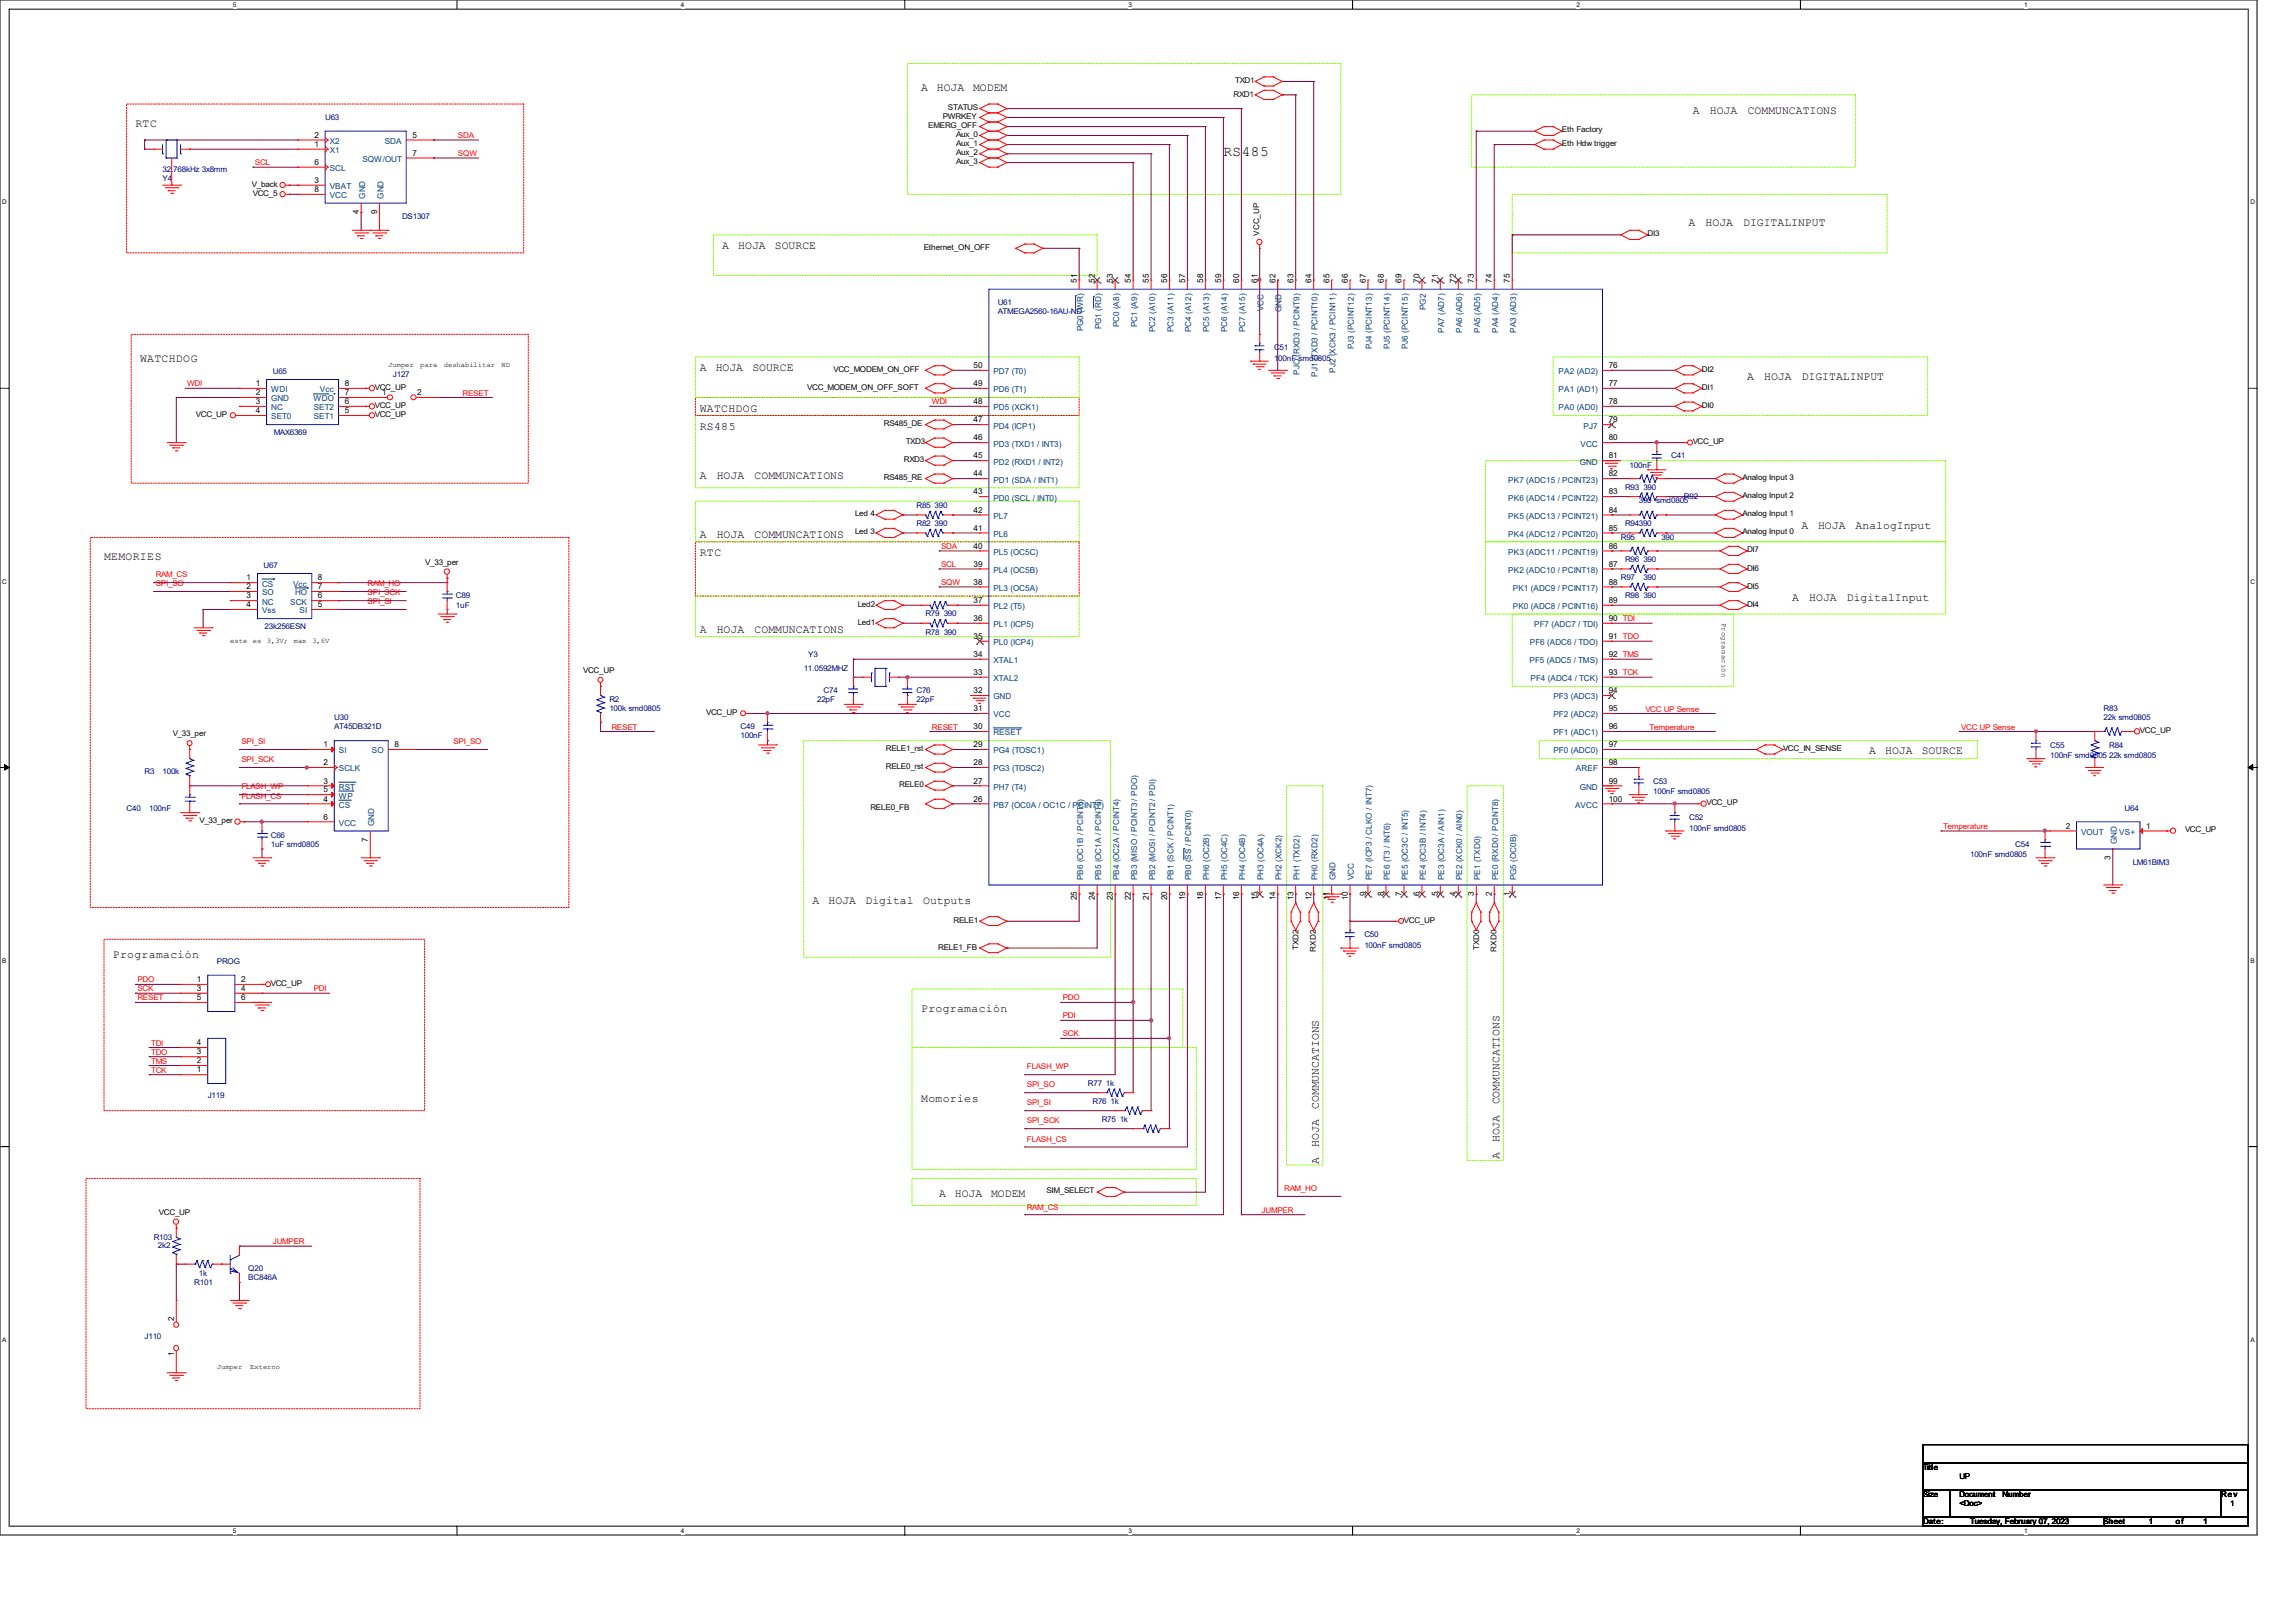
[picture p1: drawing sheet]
<svg xmlns="http://www.w3.org/2000/svg" width="297mm" height="210mm" viewBox="0 0 297 210" stroke-linecap="round" stroke-linejoin="round" font-family="sans-serif">
<defs><g id="words">
<text font-size="1.9" x="158.3" y="20.2">RS485</text>
<g font-size="1.5">
<text x="119.2" y="11.8">A</text>
<text x="121.2" y="11.8">HOJA</text>
<text x="125.9" y="11.8">MODEM</text>
<text x="17.5" y="16.4">RTC</text>
<text x="219.1" y="14.7">A</text>
<text x="221.3" y="14.7">HOJA</text>
<text x="226.2" y="14.7">COMMUNCATIONS</text>
<text x="218.5" y="29.3">A</text>
<text x="220.7" y="29.3">HOJA</text>
<text x="225.6" y="29.3">DIGITALINPUT</text>
<text x="93.5" y="32.2">A</text>
<text x="95.5" y="32.2">HOJA</text>
<text x="100.3" y="32.2">SOURCE</text>
<text x="18.1" y="46.8">WATCHDOG</text>
<text x="90.6" y="48">A</text>
<text x="92.6" y="48">HOJA</text>
<text x="97.4" y="48">SOURCE</text>
<text x="90.6" y="53.3">WATCHDOG</text>
<text x="226.1" y="49.1">A</text>
<text x="228.3" y="49.1">HOJA</text>
<text x="233.2" y="49.1">DIGITALINPUT</text>
<text x="90.6" y="55.6">RS485</text>
<text x="90.6" y="62">A</text>
<text x="92.8" y="62">HOJA</text>
<text x="97.7" y="62">COMMUNCATIONS</text>
<text x="90.6" y="71.9">RTC</text>
<text x="90.6" y="69.6">A</text>
<text x="92.8" y="69.6">HOJA</text>
<text x="97.7" y="69.6">COMMUNCATIONS</text>
<text x="233.1" y="68.4">A</text>
<text x="235.3" y="68.4">HOJA</text>
<text x="240.2" y="68.4">AnalogInput</text>
<text x="13.5" y="72.5">MEMORIES</text>
<text x="231.9" y="77.8">A</text>
<text x="234.2" y="77.8">HOJA</text>
<text x="239" y="77.8">DigitalInput</text>
<text x="90.6" y="81.9">A</text>
<text x="92.8" y="81.9">HOJA</text>
<text x="97.7" y="81.9">COMMUNCATIONS</text>
<text x="241.9" y="97.6">A</text>
<text x="244" y="97.6">HOJA</text>
<text x="248.7" y="97.6">SOURCE</text>
<text x="105.2" y="116.9">A</text>
<text x="107.2" y="116.9">HOJA</text>
<text x="112" y="116.9">Digital</text>
<text x="119.5" y="116.9">Outputs</text>
<text x="14.6" y="123.9">Programación</text>
<text x="119.2" y="130.9">Programación</text>
<text x="119.2" y="142.6">Momories</text>
<text x="170.7" y="143.5" transform="rotate(-90 170.7 143.5)">COMMUNCATIONS</text>
<text x="194.1" y="142.9" transform="rotate(-90 194.1 142.9)">COMMUNCATIONS</text>
<text x="170.7" y="148.4" transform="rotate(-90 170.7 148.4)">HOJA</text>
<text x="194.1" y="147.8" transform="rotate(-90 194.1 147.8)">HOJA</text>
<text x="121.5" y="154.9">A</text>
<text x="123.6" y="154.9">HOJA</text>
<text x="128.3" y="154.9">MODEM</text>
<text x="170.7" y="150.6" transform="rotate(-90 170.7 150.6)">A</text>
<text x="194.1" y="150" transform="rotate(-90 194.1 150)">A</text>
</g>
<g font-size="1.1">
<text x="40.7" y="17.8">2</text>
<text x="53.4" y="17.8">5</text>
<text x="40.7" y="19">1</text>
<text x="40.7" y="21.3">6</text>
<text x="40.7" y="23.7">3</text>
<text x="53.4" y="20.2">7</text>
<text x="40.7" y="24.8">8</text>
<text x="46.4" y="27.7" transform="rotate(-90 46.4 27.7)">4</text>
<text x="48.8" y="27.7" transform="rotate(-90 48.8 27.7)">9</text>
<text x="139.4" y="36.6" transform="rotate(-90 139.4 36.6)">51</text>
<text x="141.7" y="36.6" transform="rotate(-90 141.7 36.6)">52</text>
<text x="144" y="36.6" transform="rotate(-90 144 36.6)">53</text>
<text x="146.3" y="36.6" transform="rotate(-90 146.3 36.6)">54</text>
<text x="148.7" y="36.6" transform="rotate(-90 148.7 36.6)">55</text>
<text x="151" y="36.6" transform="rotate(-90 151 36.6)">56</text>
<text x="153.4" y="36.6" transform="rotate(-90 153.4 36.6)">57</text>
<text x="155.7" y="36.6" transform="rotate(-90 155.7 36.6)">58</text>
<text x="158" y="36.6" transform="rotate(-90 158 36.6)">59</text>
<text x="160.4" y="36.6" transform="rotate(-90 160.4 36.6)">60</text>
<text x="162.7" y="36.6" transform="rotate(-90 162.7 36.6)">61</text>
<text x="165.1" y="36.6" transform="rotate(-90 165.1 36.6)">62</text>
<text x="167.4" y="36.6" transform="rotate(-90 167.4 36.6)">63</text>
<text x="169.7" y="36.6" transform="rotate(-90 169.7 36.6)">64</text>
<text x="172" y="36.6" transform="rotate(-90 172 36.6)">65</text>
<text x="174.4" y="36.6" transform="rotate(-90 174.4 36.6)">66</text>
<text x="176.7" y="36.6" transform="rotate(-90 176.7 36.6)">67</text>
<text x="179.1" y="36.6" transform="rotate(-90 179.1 36.6)">68</text>
<text x="181.4" y="36.6" transform="rotate(-90 181.4 36.6)">69</text>
<text x="183.7" y="36.6" transform="rotate(-90 183.7 36.6)">70</text>
<text x="186.1" y="36.6" transform="rotate(-90 186.1 36.6)">71</text>
<text x="188.4" y="36.6" transform="rotate(-90 188.4 36.6)">72</text>
<text x="190.8" y="36.6" transform="rotate(-90 190.8 36.6)">73</text>
<text x="193.1" y="36.6" transform="rotate(-90 193.1 36.6)">74</text>
<text x="195.4" y="36.6" transform="rotate(-90 195.4 36.6)">75</text>
<text x="126" y="47.6">50</text>
<text x="208.2" y="47.6">76</text>
<text x="33.1" y="50">1</text>
<text x="33.1" y="51.1">2</text>
<text x="33.1" y="52.3">3</text>
<text x="33.1" y="53.5">4</text>
<text x="44.6" y="52.3">6</text>
<text x="44.6" y="51.1">7</text>
<text x="44.6" y="50">8</text>
<text x="44.6" y="53.5">5</text>
<text x="49.4" y="51.1">1</text>
<text x="54" y="51.1">2</text>
<text x="126" y="52.3">48</text>
<text x="126" y="50">49</text>
<text x="208.2" y="52.3">78</text>
<text x="208.2" y="50">77</text>
<text x="126" y="59.3">45</text>
<text x="126" y="57">46</text>
<text x="126" y="54.7">47</text>
<text x="208.2" y="59.3">81</text>
<text x="208.2" y="57">80</text>
<text x="208.2" y="54.7">79</text>
<text x="126" y="64">43</text>
<text x="126" y="61.6">44</text>
<text x="208.2" y="61.6">82</text>
<text x="208.2" y="64">83</text>
<text x="126" y="71">40</text>
<text x="126" y="68.7">41</text>
<text x="126" y="66.3">42</text>
<text x="208.2" y="66.3">84</text>
<text x="208.2" y="68.7">85</text>
<text x="208.2" y="71">86</text>
<text x="31.9" y="75.1">1</text>
<text x="31.9" y="76.2">2</text>
<text x="31.9" y="77.4">3</text>
<text x="41.1" y="77.4">6</text>
<text x="41.1" y="76.2">7</text>
<text x="41.1" y="75.1">8</text>
<text x="126" y="75.6">38</text>
<text x="126" y="73.3">39</text>
<text x="208.2" y="73.3">87</text>
<text x="208.2" y="75.6">88</text>
<text x="31.9" y="78.6">4</text>
<text x="41.1" y="78.6">5</text>
<text x="126" y="82.7">35</text>
<text x="126" y="80.3">36</text>
<text x="126" y="78">37</text>
<text x="208.2" y="82.7">91 TDO</text>
<text x="208.2" y="80.3">90 TDI</text>
<text x="208.2" y="78">89</text>
<text x="126" y="89.7">32</text>
<text x="126" y="87.3">33</text>
<text x="126" y="85">34</text>
<text x="208.2" y="89.7">94</text>
<text x="208.2" y="87.3">93 TCK</text>
<text x="208.2" y="85">92 TMS</text>
<text x="126" y="94.4">30</text>
<text x="126" y="92">31</text>
<text x="208.2" y="94.4">96</text>
<text x="208.2" y="92">95</text>
<text x="41.9" y="99">2</text>
<text x="41.9" y="96.7">1</text>
<text x="41.9" y="101.4">3</text>
<text x="51.1" y="96.7">8</text>
<text x="126" y="99">28</text>
<text x="126" y="96.7">29</text>
<text x="126" y="101.4">27</text>
<text x="208.2" y="101.4">99</text>
<text x="208.2" y="99">98</text>
<text x="208.2" y="96.7">97</text>
<text x="41.9" y="103.7">4</text>
<text x="41.9" y="102.5">5</text>
<text x="41.9" y="106">6</text>
<text x="126" y="103.7">26</text>
<text x="208.2" y="103.7">100</text>
<text x="267.3" y="107.2">2</text>
<text x="277.7" y="107.2">1</text>
<text x="47.6" y="108.9" transform="rotate(-90 47.6 108.9)">7</text>
<text x="273.1" y="111.3" transform="rotate(-90 273.1 111.3)">3</text>
<text x="139.4" y="116.5" transform="rotate(-90 139.4 116.5)">25</text>
<text x="141.7" y="116.5" transform="rotate(-90 141.7 116.5)">24</text>
<text x="144" y="116.5" transform="rotate(-90 144 116.5)">23</text>
<text x="146.3" y="116.5" transform="rotate(-90 146.3 116.5)">22</text>
<text x="148.7" y="116.5" transform="rotate(-90 148.7 116.5)">21</text>
<text x="151" y="116.5" transform="rotate(-90 151 116.5)">20</text>
<text x="153.4" y="116.5" transform="rotate(-90 153.4 116.5)">19</text>
<text x="155.7" y="116.5" transform="rotate(-90 155.7 116.5)">18</text>
<text x="158" y="116.5" transform="rotate(-90 158 116.5)">17</text>
<text x="160.4" y="116.5" transform="rotate(-90 160.4 116.5)">16</text>
<text x="162.7" y="116.5" transform="rotate(-90 162.7 116.5)">15</text>
<text x="165.1" y="116.5" transform="rotate(-90 165.1 116.5)">14</text>
<text x="167.4" y="116.5" transform="rotate(-90 167.4 116.5)">13</text>
<text x="169.7" y="116.5" transform="rotate(-90 169.7 116.5)">12</text>
<text x="172" y="116.5" transform="rotate(-90 172 116.5)">11</text>
<text x="174.4" y="116.5" transform="rotate(-90 174.4 116.5)">10</text>
<text x="176.7" y="115.9" transform="rotate(-90 176.7 115.9)">9</text>
<text x="179.1" y="115.9" transform="rotate(-90 179.1 115.9)">8</text>
<text x="181.4" y="115.9" transform="rotate(-90 181.4 115.9)">7</text>
<text x="183.7" y="115.9" transform="rotate(-90 183.7 115.9)">6</text>
<text x="186.1" y="115.9" transform="rotate(-90 186.1 115.9)">5</text>
<text x="188.4" y="115.9" transform="rotate(-90 188.4 115.9)">4</text>
<text x="190.8" y="115.9" transform="rotate(-90 190.8 115.9)">3</text>
<text x="193.1" y="115.9" transform="rotate(-90 193.1 115.9)">2</text>
<text x="195.4" y="115.9" transform="rotate(-90 195.4 115.9)">1</text>
<text x="25.5" y="127.1">1</text>
<text x="25.5" y="128.2">3</text>
<text x="25.5" y="129.4">5</text>
<text x="31.2" y="127.1">2</text>
<text x="31.2" y="128.2">4</text>
<text x="31.2" y="129.4">6</text>
<text x="25.5" y="137.6">2</text>
<text x="25.5" y="136.4">3</text>
<text x="25.5" y="135.3">4</text>
<text x="25.5" y="138.8">1</text>
<text x="22.5" y="171" transform="rotate(-90 22.5 171)">2</text>
<text x="22.5" y="175.5" transform="rotate(-90 22.5 175.5)">1</text>
</g>
<g font-size="1.1" fill="#004080">
<text x="42.7" y="19.8">X1</text>
<text x="42.7" y="18.6">X2</text>
<text x="42.7" y="22.1">SCL</text>
<text x="46.9" y="21">SQW/OUT</text>
<text x="49.8" y="18.6">SDA</text>
<text x="42.7" y="24.5">VBAT</text>
<text x="42.7" y="25.7">VCC</text>
<text x="47.2" y="25.7" transform="rotate(-90 47.2 25.7)">GND</text>
<text x="49.6" y="25.7" transform="rotate(-90 49.6 25.7)">GND</text>
<text x="163.5" y="40.3" transform="rotate(-90 163.5 40.3)">VCC</text>
<text x="165.9" y="40.3" transform="rotate(-90 165.9 40.3)">GND</text>
<text x="184.5" y="40.1" transform="rotate(-90 184.5 40.1)">PG2</text>
<text x="140.2" y="42.9" transform="rotate(-90 140.2 42.9)">PG0 (WR)</text>
<text x="142.5" y="42.6" transform="rotate(-90 142.5 42.6)">PG1 (RD)</text>
<text x="144.8" y="42.4" transform="rotate(-90 144.8 42.4)">PC0 (A8)</text>
<text x="147.2" y="42.4" transform="rotate(-90 147.2 42.4)">PC1 (A9)</text>
<text x="149.5" y="43" transform="rotate(-90 149.5 43)">PC2 (A10)</text>
<text x="151.8" y="43" transform="rotate(-90 151.8 43)">PC3 (A11)</text>
<text x="154.2" y="43" transform="rotate(-90 154.2 43)">PC4 (A12)</text>
<text x="156.5" y="43" transform="rotate(-90 156.5 43)">PC5 (A13)</text>
<text x="158.8" y="43" transform="rotate(-90 158.8 43)">PC6 (A14)</text>
<text x="161.2" y="43" transform="rotate(-90 161.2 43)">PC7 (A15)</text>
<text x="175.2" y="45.2" transform="rotate(-90 175.2 45.2)">PJ3 (PCINT12)</text>
<text x="177.5" y="45.2" transform="rotate(-90 177.5 45.2)">PJ4 (PCINT13)</text>
<text x="179.9" y="45.2" transform="rotate(-90 179.9 45.2)">PJ5 (PCINT14)</text>
<text x="182.2" y="45.2" transform="rotate(-90 182.2 45.2)">PJ6 (PCINT15)</text>
<text x="186.9" y="43.1" transform="rotate(-90 186.9 43.1)">PA7 (AD7)</text>
<text x="189.2" y="43.1" transform="rotate(-90 189.2 43.1)">PA6 (AD6)</text>
<text x="191.6" y="43.1" transform="rotate(-90 191.6 43.1)">PA5 (AD5)</text>
<text x="193.9" y="43.1" transform="rotate(-90 193.9 43.1)">PA4 (AD4)</text>
<text x="196.2" y="43.1" transform="rotate(-90 196.2 43.1)">PA3 (AD3)</text>
<text x="35.1" y="50.8">WDI</text>
<text x="35.1" y="51.9">GND</text>
<text x="35.1" y="53.1">NC</text>
<text x="40.6" y="51.9">WDO</text>
<text x="40.6" y="53.1">SET2</text>
<text x="41.4" y="50.8">Vcc</text>
<text x="128.6" y="53.1">PD5 (XCK1)</text>
<text x="128.6" y="50.8">PD6 (T1)</text>
<text x="128.6" y="48.4">PD7 (T0)</text>
<text x="168.2" y="48.5" transform="rotate(-90 168.2 48.5)">PJO (RXD3 / PCINT9)</text>
<text x="170.5" y="48.8" transform="rotate(-90 170.5 48.8)">PJ1 (TXD3 / PCINT10)</text>
<text x="172.8" y="48.2" transform="rotate(-90 172.8 48.2)">PJ2 (XCK3 / PCIN11)</text>
<text x="201.7" y="53.1">PA0 (AD0)</text>
<text x="201.7" y="50.8">PA1 (AD1)</text>
<text x="201.7" y="48.4">PA2 (AD2)</text>
<text x="35.1" y="54.3">SET0</text>
<text x="40.6" y="54.3">SET1</text>
<text x="128.6" y="57.8">PD3 (TXD1 / INT3)</text>
<text x="128.6" y="55.5">PD4 (ICP1)</text>
<text x="204.6" y="57.8">VCC</text>
<text x="204.9" y="55.5">PJ7</text>
<text x="128.6" y="64.8">PD0 (SCL / INT0)</text>
<text x="128.6" y="62.4">PD1 (SDA / INT1)</text>
<text x="128.6" y="60.1">PD2 (RXD1 / INT2)</text>
<text x="195.2" y="62.4">PK7 (ADC15 / PCINT23)</text>
<text x="195.2" y="64.8">PK6 (ADC14 / PCINT22)</text>
<text x="204.5" y="60.1">GND</text>
<text x="128.6" y="71.8">PL5 (OC5C)</text>
<text x="128.6" y="69.5">PL6</text>
<text x="128.6" y="67.1">PL7</text>
<text x="195.2" y="67.1">PK5 (ADC13 / PCINT21)</text>
<text x="195.2" y="69.5">PK4 (ADC12 / PCINT20)</text>
<text x="195.2" y="71.8">PK3 (ADC11 / PCINT19)</text>
<text x="33.9" y="75.9">CS</text>
<text x="33.9" y="77">SO</text>
<text x="37.9" y="75.9">Vcc</text>
<text x="38.2" y="77">HO</text>
<text x="128.6" y="76.5">PL3 (OC5A)</text>
<text x="128.6" y="74.1">PL4 (OC5B)</text>
<text x="195.2" y="74.1">PK2 (ADC10 / PCINT18)</text>
<text x="195.8" y="76.5">PK1 (ADC9 / PCINT17)</text>
<text x="33.9" y="78.2">NC</text>
<text x="33.9" y="79.4">Vss</text>
<text x="37.5" y="78.2">SCK</text>
<text x="38.8" y="79.4">SI</text>
<text x="128.6" y="83.5">PL0 (ICP4)</text>
<text x="128.6" y="81.2">PL1 (ICP5)</text>
<text x="128.6" y="78.8">PL2 (T5)</text>
<text x="195.8" y="78.8">PK0 (ADC8 / PCINT16)</text>
<text x="198" y="83.5">PF6 (ADC6 / TDO)</text>
<text x="198.5" y="81.2">PF7 (ADC7 / TDI)</text>
<text x="128.6" y="88.1">XTAL2</text>
<text x="128.6" y="85.8">XTAL1</text>
<text x="197.9" y="85.8">PF5 (ADC5 / TMS)</text>
<text x="198.1" y="88.1">PF4 (ADC4 / TCK)</text>
<text x="128.6" y="95.2">RESET</text>
<text x="128.6" y="92.8">VCC</text>
<text x="128.6" y="90.5">GND</text>
<text x="201" y="95.2">PF1 (ADC1)</text>
<text x="201" y="92.8">PF2 (ADC2)</text>
<text x="201" y="90.5">PF3 (ADC3)</text>
<text x="43.9" y="99.8">SCLK</text>
<text x="43.9" y="97.5">SI</text>
<text x="48.1" y="97.5">SO</text>
<text x="128.6" y="99.8">PG3 (TOSC2)</text>
<text x="128.6" y="97.5">PG4 (TOSC1)</text>
<text x="201" y="97.5">PF0 (ADC0)</text>
<text x="204" y="99.8">AREF</text>
<text x="43.9" y="104.5">CS</text>
<text x="43.9" y="102.2">RST</text>
<text x="43.9" y="103.3">WP</text>
<text x="43.9" y="106.8">VCC</text>
<text x="48.4" y="106.9" transform="rotate(-90 48.4 106.9)">GND</text>
<text x="128.6" y="104.5">PB7 (OC0A / OC1C / PCINT7)</text>
<text x="128.6" y="102.2">PH7 (T4)</text>
<text x="203.8" y="104.5">AVCC</text>
<text x="204.5" y="102.2">GND</text>
<text x="140.2" y="113.9" transform="rotate(-90 140.2 113.9)">PB6 (OC1B / PCINT6)</text>
<text x="142.5" y="113.9" transform="rotate(-90 142.5 113.9)">PB5 (OC1A / PCINT5)</text>
<text x="144.8" y="113.9" transform="rotate(-90 144.8 113.9)">PB4 (OC2A / PCINT4)</text>
<text x="147.2" y="113.9" transform="rotate(-90 147.2 113.9)">PB3 (MISO / PCINT3 / PDO)</text>
<text x="149.5" y="113.9" transform="rotate(-90 149.5 113.9)">PB2 (MOSI / PCINT2 / PDI)</text>
<text x="151.8" y="113.9" transform="rotate(-90 151.8 113.9)">PB1 (SCK / PCINT1)</text>
<text x="154.2" y="113.9" transform="rotate(-90 154.2 113.9)">PB0 (SS / PCINT0)</text>
<text x="156.5" y="113.9" transform="rotate(-90 156.5 113.9)">PH6 (OC2B)</text>
<text x="158.8" y="113.9" transform="rotate(-90 158.8 113.9)">PH5 (OC4C)</text>
<text x="161.2" y="113.9" transform="rotate(-90 161.2 113.9)">PH4 (OC4B)</text>
<text x="163.5" y="113.9" transform="rotate(-90 163.5 113.9)">PH3 (OC4A)</text>
<text x="165.9" y="113.9" transform="rotate(-90 165.9 113.9)">PH2 (XCK2)</text>
<text x="168.2" y="113.9" transform="rotate(-90 168.2 113.9)">PH1 (TXD2)</text>
<text x="170.5" y="113.9" transform="rotate(-90 170.5 113.9)">PH0 (RXD2)</text>
<text x="172.8" y="113.9" transform="rotate(-90 172.8 113.9)">GND</text>
<text x="175.2" y="113.9" transform="rotate(-90 175.2 113.9)">VCC</text>
<text x="177.5" y="113.9" transform="rotate(-90 177.5 113.9)">PE7 (ICP3 / CLKO / INT7)</text>
<text x="179.9" y="113.9" transform="rotate(-90 179.9 113.9)">PE6 (T3 / INT6)</text>
<text x="182.2" y="113.9" transform="rotate(-90 182.2 113.9)">PE5 (OC3C / INT5)</text>
<text x="184.5" y="113.9" transform="rotate(-90 184.5 113.9)">PE4 (OC3B / INT4)</text>
<text x="186.9" y="113.9" transform="rotate(-90 186.9 113.9)">PE3 (OC3A / AIN1)</text>
<text x="189.2" y="113.9" transform="rotate(-90 189.2 113.9)">PE2 (XCK0 / AIN0)</text>
<text x="191.6" y="113.9" transform="rotate(-90 191.6 113.9)">PE1 (TXD0)</text>
<text x="193.9" y="113.9" transform="rotate(-90 193.9 113.9)">PE0 (RXD0 / PCINT8)</text>
<text x="196.2" y="113.9" transform="rotate(-90 196.2 113.9)">PG5 (OC0B)</text>
<text x="269.3" y="108">VOUT</text>
<text x="273.9" y="109.3" transform="rotate(-90 273.9 109.3)">GND</text>
<text x="274.3" y="108">VS+</text>
</g>
<g font-size="1">
<text x="159.8" y="10.7">TXD1</text>
<text x="120.1" y="16.6">EMERG_OFF</text>
<text x="122" y="15.4">PWRKEY</text>
<text x="122.7" y="14.2">STATUS</text>
<text x="123.7" y="17.7">Aux_0</text>
<text x="159.6" y="12.5">RXD1</text>
<text x="202.1" y="17.1">Eth Factory</text>
<text x="123.7" y="20.1">Aux_2</text>
<text x="123.7" y="21.3">Aux_3</text>
<text x="123.7" y="18.9">Aux_1</text>
<text x="202.1" y="18.9">Eth Hdw trigger</text>
<text x="32.6" y="24.2">V_back</text>
<text x="32.7" y="25.3">VCC_5</text>
<text x="119.5" y="32.3">Ethernet_ON_OFF</text>
<text x="162.9" y="30.5" transform="rotate(-90 162.9 30.5)">VCC_UP</text>
<text x="213.2" y="30.6">DI3</text>
<text x="25.4" y="53.9">VCC_UP</text>
<text x="48.5" y="52.8">VCC_UP</text>
<text x="48.5" y="53.9">VCC_UP</text>
<text x="48.5" y="50.5">VCC_UP</text>
<text x="104.5" y="50.5">VCC_MODEM_ON_OFF_SOFT</text>
<text x="107.9" y="48.1">VCC_MODEM_ON_OFF</text>
<text x="220.3" y="50.5">DI1</text>
<text x="220.3" y="48.1">DI2</text>
<text x="220.3" y="52.8">DI0</text>
<text x="114.4" y="55.1">RS485_DE</text>
<text x="117" y="59.8">RXD3</text>
<text x="117.2" y="57.4">TXD3</text>
<text x="219.1" y="57.4">VCC_UP</text>
<text x="114.4" y="62.1">RS485_RE</text>
<text x="225.5" y="62.1">Analog Input 3</text>
<text x="225.5" y="64.5">Analog Input 2</text>
<text x="110.7" y="66.8">Led 4</text>
<text x="110.7" y="69.1">Led 3</text>
<text x="225.5" y="66.8">Analog Input 1</text>
<text x="225.5" y="69.1">Analog Input 0</text>
<text x="226.1" y="71.5">DI7</text>
<text x="55" y="73.1">V_33_per</text>
<text x="226.1" y="76.2">DI5</text>
<text x="226.1" y="73.8">DI6</text>
<text x="111" y="80.8">Led1</text>
<text x="111" y="78.5">Led2</text>
<text x="226.1" y="78.5">DI4</text>
<text x="75.5" y="87.1">VCC_UP</text>
<text x="22.4" y="95.3">V_33_per</text>
<text x="91.4" y="92.5">VCC_UP</text>
<text x="276.9" y="94.8">VCC_UP</text>
<text x="114.6" y="99.5">RELE0_rst</text>
<text x="114.6" y="97.2">RELE1_rst</text>
<text x="116.4" y="101.9">RELE0</text>
<text x="230.8" y="97.2">VCC_IN_SENSE</text>
<text x="25.8" y="106.5">V_33_per</text>
<text x="112.6" y="104.8">RELE0_FB</text>
<text x="220.9" y="104.2">VCC_UP</text>
<text x="282.8" y="107.7">VCC_UP</text>
<text x="123.4" y="119.4">RELE1</text>
<text x="181.7" y="119.4">VCC_UP</text>
<text x="121.4" y="122.9">RELE1_FB</text>
<text x="168.1" y="122.9" transform="rotate(-90 168.1 122.9)">TXD2</text>
<text x="170.3" y="123.1" transform="rotate(-90 170.3 123.1)">RXD2</text>
<text x="191.4" y="122.9" transform="rotate(-90 191.4 122.9)">TXD0</text>
<text x="193.7" y="123.1" transform="rotate(-90 193.7 123.1)">RXD0</text>
<text x="35.1" y="127.6">VCC_UP</text>
<text x="135.4" y="154.4">SIM_SELECT</text>
<text x="20.6" y="157.2">VCC_UP</text>
<text x="248.9" y="190.2">Title</text>
<text x="253.6" y="191.4">UP</text>
<text x="248.9" y="193.7">Size</text>
<text x="248.9" y="197.2">Date:</text>
<text x="253.6" y="194.9">&lt;Doc&gt;</text>
<text x="253.6" y="193.7">Document</text>
<text x="255" y="197.2">Tuesday, February 07, 2023</text>
<text x="259.2" y="193.7">Number</text>
<text x="272.2" y="197.2">Sheet</text>
<text x="278.1" y="197.2">1</text>
<text x="281.6" y="197.2">of</text>
<text x="285.1" y="197.2">1</text>
<text x="287.4" y="193.7">Rev</text>
<text x="288.6" y="194.9">1</text>
</g>
<g font-size="1" fill="#000080">
<text x="42.1" y="15.5">U63</text>
<text x="21" y="23.5">Y4</text>
<text x="21" y="22.3">32.768kHz 3x8mm</text>
<text x="52" y="28.4">DS1307</text>
<text x="129.1" y="39.5">U61</text>
<text x="129.1" y="40.6">ATMEGA2560-16AU-ND</text>
<text x="164.9" y="45.3">C51</text>
<text x="164.9" y="46.7">100nF smd0805</text>
<text x="35.3" y="48.3">U65</text>
<text x="50.8" y="48.8">J127</text>
<text x="35.4" y="56.3">MAX6369</text>
<text x="216.3" y="59.3">C41</text>
<text x="118.6" y="65.7">R85 390</text>
<text x="210.3" y="63.4">R93 390</text>
<text x="210.9" y="60.5">100nF</text>
<text x="212.1" y="65.2">390 smd0805</text>
<text x="217.9" y="64.6">R92</text>
<text x="118.6" y="68.1">R82 390</text>
<text x="209.8" y="69.9">R95</text>
<text x="210.3" y="68.1">R94390</text>
<text x="215" y="69.9">390</text>
<text x="34.1" y="73.4">U67</text>
<text x="59" y="77.4">C89</text>
<text x="209.8" y="75.1">R97</text>
<text x="210.3" y="77.4">R98 390</text>
<text x="210.3" y="72.8">R96 390</text>
<text x="212.7" y="75.1">390</text>
<text x="34.2" y="81.4">23k256ESN</text>
<text x="59" y="78.6">1uF</text>
<text x="119.8" y="82.1">R78 390</text>
<text x="119.8" y="79.8">R79 390</text>
<text x="104" y="86.8">11.0592MHZ</text>
<text x="104.6" y="85">Y3</text>
<text x="106.6" y="89.7">C74</text>
<text x="118.6" y="89.7">C76</text>
<text x="43.3" y="93.2">U30</text>
<text x="43.3" y="94.4">AT45DB321D</text>
<text x="78.9" y="90.9">R2</text>
<text x="78.9" y="92">100k smd0805</text>
<text x="95.8" y="94.4">C49</text>
<text x="95.8" y="95.5">100nF</text>
<text x="105.7" y="90.9">22pF</text>
<text x="118.6" y="90.9">22pF</text>
<text x="272.2" y="92">R83</text>
<text x="272.2" y="93.2">22k smd0805</text>
<text x="18.7" y="100.2">R3</text>
<text x="21" y="100.2">100k</text>
<text x="214" y="101.4">C53</text>
<text x="265.3" y="96.7">C55</text>
<text x="265.3" y="98.1">100nF smd0805</text>
<text x="273" y="96.7">R84</text>
<text x="273" y="98.1">22k smd0805</text>
<text x="16.4" y="104.9">C40</text>
<text x="19.3" y="104.9">100nF</text>
<text x="214" y="102.8">100nF smd0805</text>
<text x="218.6" y="106">C52</text>
<text x="218.6" y="107.5">100nF smd0805</text>
<text x="275" y="104.9">U64</text>
<text x="35.1" y="108.4">C66</text>
<text x="35.1" y="109.6">1uF smd0805</text>
<text x="255" y="111">100nF smd0805</text>
<text x="260.8" y="109.6">C54</text>
<text x="276" y="111.9">LM61BIM3</text>
<text x="28.1" y="124.8">PROG</text>
<text x="176.6" y="121.2">C50</text>
<text x="176.6" y="122.6">100nF smd0805</text>
<text x="26.9" y="142">J119</text>
<text x="140.8" y="140.5">R77 1k</text>
<text x="141.4" y="142.9">R76 1k</text>
<text x="142.6" y="145.2">R75 1k</text>
<text x="19.9" y="160.4">R103</text>
<text x="20.4" y="161.5">2k2</text>
<text x="25.1" y="166.2">R101</text>
<text x="25.7" y="165.1">1k</text>
<text x="32.1" y="164.5">Q20</text>
<text x="32.1" y="165.7">BC846A</text>
<text x="18.7" y="173.2">J110</text>
</g>
<g font-size="1" fill="#f00">
<text x="59.3" y="17.9">SDA</text>
<text x="33" y="21.4">SCL</text>
<text x="59.3" y="20.2">SQW</text>
<text x="24.2" y="50">WDI</text>
<text x="59.9" y="51.2">RESET</text>
<text x="120.6" y="52.3">WDI</text>
<text x="121.8" y="71">SDA</text>
<text x="20.2" y="75.9">SPI_SO</text>
<text x="20.2" y="74.7">RAM_CS</text>
<text x="47.6" y="75.9">RAM_HO</text>
<text x="47.6" y="77">SPI_SCK</text>
<text x="121.8" y="73.4">SCL</text>
<text x="121.8" y="75.7">SQW</text>
<text x="47.6" y="78.2">SPI_SI</text>
<text x="79.1" y="94.4">RESET</text>
<text x="120.6" y="94.4">RESET</text>
<text x="212.9" y="92.1">VCC UP Sense</text>
<text x="213.5" y="94.4">Temperature</text>
<text x="253.8" y="94.4">VCC UP Sense</text>
<text x="31.2" y="96.3">SPI_SI</text>
<text x="31.2" y="98.6">SPI_SCK</text>
<text x="58.7" y="96.3">SPI_SO</text>
<text x="31.2" y="103.3">FLASH_CS</text>
<text x="31.2" y="102.2">FLASH_WP</text>
<text x="251.5" y="107.3">Temperature</text>
<text x="17.8" y="127.1">PDO</text>
<text x="17.8" y="128.3">SCK</text>
<text x="17.8" y="129.5">RESET</text>
<text x="40.6" y="128.3">PDI</text>
<text x="137.5" y="129.5">PDO</text>
<text x="137.5" y="131.8">PDI</text>
<text x="19.6" y="135.3">TDI</text>
<text x="19.6" y="136.5">TDO</text>
<text x="19.6" y="137.6">TMS</text>
<text x="137.5" y="134.1">SCK</text>
<text x="19.6" y="138.8">TCK</text>
<text x="132.9" y="143">SPI_SI</text>
<text x="132.9" y="140.7">SPI_SO</text>
<text x="132.9" y="138.4">FLASH_WP</text>
<text x="132.9" y="145.4">SPI_SCK</text>
<text x="132.9" y="147.7">FLASH_CS</text>
<text x="166.2" y="154.1">RAM_HO</text>
<text x="35.3" y="161">JUMPER</text>
<text x="132.9" y="156.5">RAM_CS</text>
<text x="163.3" y="156.9">JUMPER</text>
</g>
<g font-size=".9">
<text x="50.2" y="47.5">Jumper</text>
<text x="54.4" y="47.5">para</text>
<text x="57.4" y="47.5">deshabilitar</text>
<text x="64.9" y="47.5">WD</text>
<text x="29.8" y="83.1">este</text>
<text x="32.7" y="83.1">es</text>
<text x="34.5" y="83.1">3,3V;</text>
<text x="38" y="83.1">max</text>
<text x="40.4" y="83.1">3,6V</text>
<text x="222.8" y="80.6" transform="rotate(90 222.8 80.6)">Programación</text>
<text x="28.1" y="177.2">Jumper</text>
<text x="32.4" y="177.2">Externo</text>
</g>
<g font-size=".8">
<text x="30.1" y=".9">5</text>
<text x="88.1" y=".9">4</text>
<text x="146" y=".9">3</text>
<text x="204" y=".9">2</text>
<text x="262" y=".9">1</text>
<text x=".3" y="26.5">D</text>
<text x="291.3" y="26.5">D</text>
<text x=".3" y="75.5">C</text>
<text x="291.3" y="75.5">C</text>
<text x=".3" y="124.6">B</text>
<text x="291.3" y="124.6">B</text>
<text x=".3" y="173.7">A</text>
<text x="291.3" y="173.7">A</text>
<text x="30.1" y="198.4">5</text>
<text x="88.1" y="198.4">4</text>
<text x="146" y="198.4">3</text>
<text x="204" y="198.4">2</text>
<text x="262" y="198.4">1</text>
</g>
</g></defs>
<path d="M0 0h292.1v198.6h-292.1zM1.2 1.2h289.8v196.3h-289.8z" fill="none" stroke="#000" stroke-width=".13"/>
<g fill="#fff">
<path d="M30.1 .1h.5v1h-.5z"/>
<path d="M30.1 197.6h.5v.9h-.5z"/>
</g>
<path d="M59.1 0v1.2M59.1 197.5v1.2" fill="none" stroke="#000" stroke-width=".13"/>
<g fill="#fff">
<path d="M88.1 .1h.5v1h-.5z"/>
<path d="M88.1 197.6h.5v.9h-.5z"/>
</g>
<path d="M117.1 0v1.2M117.1 197.5v1.2" fill="none" stroke="#000" stroke-width=".13"/>
<g fill="#fff">
<path d="M146 .1h.5v1h-.5z"/>
<path d="M146 197.6h.5v.9h-.5z"/>
</g>
<path d="M175 0v1.2M175 197.5v1.2" fill="none" stroke="#000" stroke-width=".13"/>
<g fill="#fff">
<path d="M204 .1h.5v1h-.5z"/>
<path d="M204 197.6h.5v.9h-.5z"/>
</g>
<path d="M233 0v1.2M233 197.5v1.2" fill="none" stroke="#000" stroke-width=".13"/>
<g fill="#fff">
<path d="M262 .1h.4v1h-.4z"/>
<path d="M262 197.6h.4v.9h-.4z"/>
<path d="M.3 25.7h.6v.9h-.6z"/>
<path d="M291.3 25.7h.5v.9h-.5z"/>
<path d="M.3 74.8h.6v.9h-.6z"/>
<path d="M291.3 74.8h.5v.9h-.5z"/>
</g>
<path d="M0 50.2h1.2M291 50.2h1.1" fill="none" stroke="#000" stroke-width=".13"/>
<g fill="#fff">
<path d="M.3 123.8h.5v1h-.5z"/>
<path d="M291.3 123.8h.5v1h-.5z"/>
</g>
<path d="M0 99.3h1.2M291 99.3h1.1" fill="none" stroke="#000" stroke-width=".13"/>
<path d="M.6 98.9l.6 .4-.6 .4zM291 99.3l.5-.4v.8z" fill="#000" stroke="#000" stroke-width=".13"/>
<g fill="#fff">
<path d="M.3 172.9h.5v.9h-.5z"/>
<path d="M291.3 172.9h.5v.9h-.5z"/>
</g>
<path d="M0 148.4h1.2M291 148.4h1.1M248.9 186.9h42.1v2.4h-42.1zM248.9 189.3h42.1v3.5h-42.1zM248.9 192.8h3.5v3.5h-3.5zM248.9 196.3h23.3v1.2h-23.3zM252.4 192.8h35v3.5h-35zM272.2 196.3h18.8v1.2h-18.8zM287.4 192.8h3.6v3.5h-3.6z" fill="none" stroke="#000" stroke-width=".13"/>
<g fill="none" stroke="#80ff00" stroke-width=".13">
<path d="M117.4 8.2h56.1v16.9h-56.1zM190.5 12.3h49.6v9.3h-49.6zM92.3 30.4h49.7v5.2h-49.7zM195.7 25.1h48.5v7.6h-48.5zM90 53.8h49.7v9.3h-49.7zM90 46.2h49.7v5.2h-49.7zM192.2 59.6h59.6v10.5h-59.6zM201 46.2h48.5v7.6h-48.5zM90 64.9h49.7v5.2h-49.7zM90 77.1h49.7v5.3h-49.7zM192.2 70.1h59.6v9.4h-59.6zM195.7 79.5h28.7v9.3h-28.7z"/>
<path d="M104 95.8h39.7v28.1h-39.7zM199.2 95.8h56.7v2.4h-56.7zM166.5 101.7h4.7v49h-4.7zM189.9 101.7h4.7v48.5h-4.7zM118 135.6h36.8v15.7h-36.8zM118 128h35.1v7.6h-35.1zM118 152.5h36.8v3.5h-36.8z"/>
</g>
<g fill="none" stroke="#f00" stroke-width=".13">
<path d="M16.4 13.5h51.4v19.2h-51.4zM19.9 19.3h.1M19.9 19.3h1.1M23.4 19.3h1.2M24.6 19.3h.1M126.8 15.2h.1M126.8 14.1h.1M126.8 16.4h.1M126.8 17.5h.1M126.8 19.9h.1M126.8 18.7h.1M126.8 15.2l1.2 .6"/>
<path d="M126.8 14.1l1.2 .5M126.8 16.4l1.2 .6M126.8 17.5l1.2 .6M126.8 19.9l1.2 .5M126.8 18.7l1.2 .6M128 15.8h.1M128 14.6h.1M128 13.5h.1M128 17h.1M128 18.1h.1M128 19.3h.1M128 15.8h1.1"/>
<path d="M128 14.6l-1.2 .6M128 14.6h1.1M128 13.5l-1.2 .6M128 13.5h1.1M128 17h1.1M128 15.8l-1.2 .6M128 18.1h1.1M128 17l-1.2 .5M128 19.3l-1.2 .6M128 19.3h1.1M128 18.1l-1.2 .6M129.1 15.8h.1"/>
<path d="M129.1 14.6h.1M129.1 13.5h.1M129.1 17h.1M129.1 18.1h.1M129.1 19.3h.1M129.1 14.6l1.2 .6M129.1 13.5l1.2 .6M129.1 15.8l1.2 .6M129.1 17l1.2 .5M129.1 19.3l1.2 .6M129.1 18.1l1.2 .6M130.3 15.2h.1"/>
<path d="M130.3 14.1h.1M130.3 16.4h.1M130.3 17.5h.1M130.3 19.9h.1M130.3 18.7h.1M130.3 15.2l-1.2 .6M130.3 14.1l-1.2 .5M130.3 16.4l-1.2 .6M130.3 17.5l-1.2 .6M130.3 19.9l-1.2 .5M130.3 18.7l-1.2 .6M162.4 10.5h.1"/>
<path d="M162.4 12.3h.1M162.4 10.5l1.2 .6M162.4 12.3l1.2 .6M163.6 11.1h.1M163.6 9.9h.1M163.6 12.9h.1M163.6 11.7h.1M163.6 11.1h1.2M163.6 9.9l-1.2 .6M163.6 9.9h1.2M163.6 12.9h1.2M163.6 11.7l-1.2 .6"/>
<path d="M163.6 11.7h1.2M164.8 11.1h.1M164.8 9.9h.1M164.8 12.9h.1M164.8 11.7h.1M164.8 9.9l1.1 .6M164.8 11.7l1.1 .6M165.9 10.5h.1M165.9 12.3h.1M165.9 10.5l-1.1 .6M165.9 12.3l-1.1 .6M198.6 18.7h.1"/>
<path d="M198.6 17h.1M198.6 18.7l1.2 .6M198.6 17l1.2 .5M199.8 19.3h.1M199.8 18.1h.1M199.8 17.5h.1M199.8 16.4h.1M199.8 18.1h1.2M199.8 19.3h1.2M199.8 18.1l-1.2 .6M199.8 17.5h1.2M199.8 16.4h1.2"/>
<path d="M199.8 16.4l-1.2 .6M201 19.3h.1M201 18.1h.1M201 17.5h.1M201 16.4h.1M201 18.1l1.1 .6M201 16.4l1.1 .6M202.1 18.7h.1M202.1 17h.1M202.1 18.7l-1.1 .6M202.1 17l-1.1 .5M21 24h2.4"/>
<path d="M21.4 24.3h1.6M21.8 24.7h.1M21.8 24.7h.9M22.1 25h.3M22.2 24h.1M22.2 20.4v3.6M22.4 25h.1M23 24.3h.1M23.4 24h.1M37 25.1h.4M37 24h.4M37.4 25.1h.1"/>
<path d="M37.4 24h.1M45.6 29.8h4.6M45.9 30.1h1.7M46.3 30.5h.1M46.3 30.5h.9M46.7 30.9h.2M46.9 30.9h.1M47.6 30.1h.1M47.9 29.8h.1M48.3 30.1h1.6M48.6 30.5h.1M48.6 30.5h1"/>
<path d="M49 30.9h.2M49.2 30.9h.1M49.9 30.1h.1M50.2 29.8h.1M126.8 21h.1M126.8 21l1.2 .6M128 20.4h.1M128 21.6h.1M128 20.4h1.1M128 21.6h1.1M128 20.4l-1.2 .6M129.1 20.4h.1"/>
<path d="M129.1 21.6h.1M129.1 20.4l1.2 .6M130.3 21h.1M130.3 21l-1.2 .6M131.4 32.1h.1M131.4 32.1l1.2 .6M132.6 32.7h.1M132.6 31.6h.1M132.6 32.7h1.2M132.6 31.6h1.2M132.6 31.6l-1.2 .5M133.8 32.7h.1"/>
<path d="M133.8 31.6h.1M133.8 31.6l1.2 .5M135 32.1h.1M135 32.1l-1.2 .6M163 32.1h.1M163 31.7v.4M209.8 30.4h.1M209.8 30.4l1.1 .6M210.9 29.8h.1M210.9 31h.1M210.9 29.8h1.2M210.9 29.8l-1.1 .6"/>
<path d="M210.9 31h1.2M212.1 29.8h.1M212.1 31h.1M212.1 29.8l1.1 .6M213.2 30.4h.1M213.2 30.4l-1.1 .6M17 43.3h51.4v19.2h-51.4zM21.6 57.3h2.4M22 57.6h1.6M22.4 58h.1M22.4 58h.9M22.7 58.3h.2"/>
<path d="M22.9 58.3h.1M23.6 57.6h.1M24 57.3h.1M30.5 53.8h4M31 53.8h.1M31 50.2h.1M31 51.4h.1M31 52.6h.1M31 52.6h3.5M31 50.2h3.5M31 51.4h3.5M43.8 52.6h4"/>
<path d="M43.8 53.8h4M43.8 50.2h4M43.8 51.4h3.5M47.3 52.6h.1M47.3 53.8h.1M47.3 50.2h.1M47.3 51.4h.1M90 51.4h49.7v2.4h-49.7zM119.8 47.9h.1M119.8 57.3h.1M119.8 59.6h.1M119.8 50.2h.1"/>
<path d="M119.8 54.9h.1M119.8 47.9l1.1 .6M119.8 57.3l1.1 .6M119.8 59.6l1.1 .6M119.8 50.2l1.1 .6M119.8 54.9l1.1 .6M120.9 48.5h.1M120.9 47.3h.1M120.9 57.9h.1M120.9 56.7h.1M120.9 59h.1M120.9 50.8h.1"/>
<path d="M120.9 49.7h.1M120.9 54.4h.1M120.9 55.5h.1M120.9 50.8h1.2M120.9 49.7h1.2M120.9 48.5h1.2M120.9 47.3h1.2M120.9 47.3l-1.1 .6M120.9 57.9h1.2M120.9 56.7l-1.1 .6M120.9 56.7h1.2M120.9 59l-1.1 .6"/>
<path d="M120.9 59h1.2M120.9 49.7l-1.1 .5M120.9 54.4h1.2M120.9 54.4l-1.1 .5M120.9 55.5h1.2M122.1 48.5h.1M122.1 47.3h.1M122.1 57.9h.1M122.1 56.7h.1M122.1 59h.1M122.1 50.8h.1M122.1 49.7h.1"/>
<path d="M122.1 54.4h.1M122.1 55.5h.1M122.1 47.3l1.2 .6M122.1 56.7l1.2 .6M122.1 59l1.2 .6M122.1 49.7l1.2 .5M122.1 54.4l1.2 .5M123.3 47.9h.1M123.3 57.3h.1M123.3 59.6h.1M123.3 50.2h.1M123.3 54.9h.1"/>
<path d="M123.3 47.9l-1.2 .6M123.3 57.3l-1.2 .6M123.3 59.6l-1.2 .6M123.3 50.2l-1.2 .6M123.3 54.9l-1.2 .6M161.8 46.7h.1M161.8 46.7h2.4M162.2 47.1h.1M162.2 47.1h1.6M162.6 47.5h.9M162.9 47.8h.1M162.9 47.8h.2"/>
<path d="M163.5 47.5h.1M164.2 47.9h2.3M164.5 48.3h1.7M164.9 48.6h.1M164.9 48.6h.9M165.2 49h.3M165.5 49h.1M166.2 48.3h.1M166.5 47.9h.1M207.4 59.6h.1M207.4 59.6h2.4M207.8 59.9h.1"/>
<path d="M207.8 59.9h1.6M216.7 50.2h.1M216.7 47.9h.1M216.7 52.6h.1M216.7 50.2l1.2 .6M216.7 47.9l1.2 .6M216.7 52.6l1.2 .6M217.9 50.8h.1M217.9 49.7h.1M217.9 48.5h.1M217.9 47.3h.1M217.9 52h.1"/>
<path d="M217.9 53.2h.1M217.9 57.3h.1M217.9 50.8h1.2M217.9 49.7l-1.2 .5M217.9 49.7h1.2M217.9 48.5h1.2M217.9 47.3l-1.2 .6M217.9 47.3h1.2M217.9 52h1.2M217.9 52l-1.2 .6M217.9 53.2h1.2M217.9 57.3h.5"/>
<path d="M219.1 50.8h.1M219.1 49.7h.1M219.1 48.5h.1M219.1 47.3h.1M219.1 52h.1M219.1 53.2h.1M219.1 49.7l1.2 .5M219.1 47.3l1.2 .6M219.1 52l1.2 .6M220.3 50.2h.1M220.3 47.9h.1M220.3 52.6h.1"/>
<path d="M220.3 50.2l-1.2 .6M220.3 47.9l-1.2 .6M220.3 52.6l-1.2 .6M11.7 69.6h61.9v47.8h-61.9zM56.7 79.5h2.3M57 79.8h1.7M57.9 74.8h.1M57.9 74.3v.5M58.7 79.8h.1M59 79.5h.1M90 70.1h49.7v7h-49.7zM113.4 66.6h.1"/>
<path d="M113.4 69h.1M113.4 78.3h.1M113.4 66.6l1.1 .6M113.4 69l1.1 .6M113.4 78.3l1.1 .6M114.5 66h.1M114.5 67.2h.1M114.5 68.4h.1M114.5 69.6h.1M114.5 78.9h.1M114.5 77.7h.1M114.5 66h1.2"/>
<path d="M114.5 66l-1.1 .6M114.5 67.2h1.2M114.5 68.4h1.2M114.5 68.4l-1.1 .6M114.5 69.6h1.2M114.5 78.9h1.2M114.5 77.7l-1.1 .6M114.5 77.7h1.2M115.7 66h.1M115.7 67.2h.1M115.7 68.4h.1M115.7 69.6h.1"/>
<path d="M115.7 78.9h.1M115.7 77.7h.1M115.7 66l1.1 .6M115.7 68.4l1.1 .6M115.7 77.7l1.1 .6M116.8 66.6h.1M116.8 69h.1M116.8 78.3h.1M116.8 66.6l-1.1 .6M116.8 69l-1.1 .6M116.8 78.3l-1.1 .6M118.6 69h.1"/>
<path d="M118.6 69h1.2M119.8 61.9h.1M119.8 61.9l1.1 .6M120.9 60.2h.1M120.9 61.3h.1M120.9 62.5h.1M120.9 60.2h1.2M120.9 61.3h1.2M120.9 61.3l-1.1 .6M120.9 62.5h1.2M122.1 60.2h.1M122.1 61.3h.1"/>
<path d="M122.1 62.5h.1M122.1 61.3l1.2 .6M122.1 69h1.2M123.3 61.9h.1M123.3 69h.1M123.3 61.9l-1.2 .6M208.1 60.3h.9M208.4 60.7h.1M208.4 60.7h.3M209 60.3h.1M213.2 60.8h.1M213.2 60.8h2.4"/>
<path d="M213.6 61.1h.1M213.6 61.1h1.6M214 61.5h.9M214.3 61.8h.1M214.3 61.8h.2M214.9 61.5h.1M222 61.9h.1M222 64.3h.1M222 66.6h.1M222 69h.1M222 61.9l1.2 .6M222 64.3l1.2 .6"/>
<path d="M222 66.6l1.2 .6M222 69l1.2 .6M222.6 78.3h.1M222.6 75.9h.1M222.6 73.6h.1M222.6 71.3h.1M222.6 78.3l1.2 .6M222.6 75.9l1.2 .6M222.6 73.6l1.2 .6M222.6 71.3l1.2 .6M223.2 61.3h.1M223.2 62.5h.1"/>
<path d="M223.2 63.7h.1M223.2 64.9h.1M223.2 66h.1M223.2 67.2h.1M223.2 68.4h.1M223.2 69.6h.1M223.2 66h1.2M223.2 67.2h1.2M223.2 68.4h1.2M223.2 69.6h1.2M223.2 61.3h1.2M223.2 62.5h1.2"/>
<path d="M223.2 61.3l-1.2 .6M223.2 63.7h1.2M223.2 63.7l-1.2 .6M223.2 64.9h1.2M223.2 66l-1.2 .6M223.2 68.4l-1.2 .6M223.8 77.7h.1M223.8 78.9h.1M223.8 75.4h.1M223.8 76.5h.1M223.8 73h.1M223.8 74.2h.1"/>
<path d="M223.8 70.7h.1M223.8 71.9h.1M223.8 78.9h1.1M223.8 77.7h1.1M223.8 77.7l-1.2 .6M223.8 75.4h1.1M223.8 75.4l-1.2 .5M223.8 76.5h1.1M223.8 73h1.1M223.8 73l-1.2 .6M223.8 74.2h1.1M223.8 70.7h1.1"/>
<path d="M223.8 70.7l-1.2 .6M223.8 71.9h1.1M224.4 61.3h.1M224.4 62.5h.1M224.4 63.7h.1M224.4 64.9h.1M224.4 66h.1M224.4 67.2h.1M224.4 68.4h.1M224.4 69.6h.1M224.4 61.3l1.1 .6M224.4 63.7l1.1 .6"/>
<path d="M224.4 66l1.1 .6M224.4 68.4l1.1 .6M224.9 77.7h.1M224.9 78.9h.1M224.9 75.4h.1M224.9 76.5h.1M224.9 73h.1M224.9 74.2h.1M224.9 70.7h.1M224.9 71.9h.1M224.9 77.7l1.2 .6M224.9 75.4l1.2 .5"/>
<path d="M224.9 73l1.2 .6M224.9 70.7l1.2 .6M225.5 61.9h.1M225.5 64.3h.1M225.5 66.6h.1M225.5 69h.1M225.5 61.9l-1.1 .6M225.5 64.3l-1.1 .6M225.5 66.6l-1.1 .6M225.5 69l-1.1 .6M226.1 78.3h.1M226.1 75.9h.1"/>
<path d="M226.1 73.6h.1M226.1 71.3h.1M226.1 78.3l-1.2 .6M226.1 75.9l-1.2 .6M226.1 73.6l-1.2 .6M226.1 71.3l-1.2 .6M24.6 97h.1M24.6 96.5v.5M25.1 81.2h2.4M25.5 81.6h1.6M25.8 81.9h.1M25.8 81.9h1"/>
<path d="M26.2 82.3h.2M26.4 82.3h.1M27.1 81.6h.1M27.5 81.2h.1M57.4 80.2h.1M57.4 80.2h.9M57.7 80.5h.3M58 80.5h.1M77.7 88.8h.1M77.7 88.3v.5M96.5 92.3h.5M97 92.3h.1"/>
<path d="M98.2 96.4h2.3M98.5 96.8h1.7M98.8 97.1h.1M98.8 97.1h1M99.2 97.5h.2M99.4 97.5h.1M100.2 96.8h.1M100.5 96.4h.1M109.3 91.1h2.3M109.6 91.5h1.7M110 91.9h.1M110 91.9h.9"/>
<path d="M110.3 92.2h.2M110.5 92.2h.1M111.3 91.5h.1M111.6 91.1h.1M113.4 80.6h.1M113.4 80.6l1.1 .6M114.5 81.2h.1M114.5 80.1h.1M114.5 81.2h1.2M114.5 80.1l-1.1 .5M114.5 80.1h1.2M115.7 81.2h.1"/>
<path d="M115.7 80.1h.1M115.7 80.1l1.1 .5M116.3 91.1h.1M116.3 91.1h2.3M116.6 91.5h.1M116.6 91.5h1.7M116.8 80.6h.1M116.8 80.6l-1.1 .6M117 91.9h.9M117.3 92.2h.1M117.3 92.2h.3M117.9 91.9h.1"/>
<path d="M119.2 80.6h.1M119.2 80.6h1.2M119.8 99.3h.1M119.8 97h.1M119.8 99.3l1.1 .6M119.8 97l1.1 .6M120.9 99.9h.1M120.9 98.8h.1M120.9 97.6h.1M120.9 96.4h.1M120.9 97.6h1.2M120.9 96.4h1.2"/>
<path d="M120.9 99.9h1.2M120.9 98.8h1.2M120.9 98.8l-1.1 .5M120.9 96.4l-1.1 .6M122.1 99.9h.1M122.1 98.8h.1M122.1 97.6h.1M122.1 96.4h.1M122.1 98.8l1.2 .5M122.1 96.4l1.2 .6M122.7 80.6h1.2M123.3 99.3h.1"/>
<path d="M123.3 97h.1M123.3 99.3l-1.2 .6M123.3 97l-1.2 .6M123.9 80.6h.1M125.6 90h.1M125.6 90h2.4M126 90.3h.1M126 90.3h1.6M126.3 90.7h1M126.7 91h.1M126.7 91h.2M127.3 90.7h.1"/>
<path d="M227.3 97h.1M227.3 97l1.1 .6M228.4 97.6h.1M228.4 96.4h.1M228.4 97.6h1.2M228.4 96.4l-1.1 .6M228.4 96.4h1.2M229.6 97.6h.1M229.6 96.4h.1M229.6 96.4l1.2 .6M230.8 97h.1M230.8 97l-1.2 .6"/>
<path d="M262.3 98.2h.1M262.3 98.2h2.4M262.7 98.5h.1M262.7 98.5h1.6M263 98.8h.9M263.4 99.2h.1M263.4 99.2h.2M263.9 98.8h.1M269.9 99.3h.1M269.9 99.3h2.3M270.3 99.7h.1M270.3 99.7h1.6"/>
<path d="M271.1 94.7h.1M271.1 94.7h1.1M274.6 94.7h1.6M275.8 94.7h.1M23.4 105.2h2.3M23.7 105.5h1.7M24.1 105.9h.1M24.1 105.9h.9M24.4 106.2h.3M24.7 106.2h.1M25.4 105.5h.1M25.7 105.2h.1"/>
<path d="M31.1 106.3h.5M31.6 106.3h.1M32.7 111h2.4M33.1 111.4h1.6M33.4 111.7h.1M33.4 111.7h1M33.8 112.1h.2M34 112.1h.1M34.7 111.4h.1M35.1 111h.1M46.7 111h2.4M47.1 111.4h1.6"/>
<path d="M47.5 111.7h.1M47.5 111.7h.9M47.8 112.1h.2M48 112.1h.1M48.7 111.4h.1M49.1 111h.1M119.8 104h.1M119.8 101.7h.1M119.8 104l1.1 .6M119.8 101.7l1.1 .5M120.9 103.4h.1M120.9 104.6h.1"/>
<path d="M120.9 102.2h.1M120.9 101.1h.1M120.9 103.4l-1.1 .6M120.9 103.4h1.2M120.9 104.6h1.2M120.9 102.2h1.2M120.9 101.1h1.2M120.9 101.1l-1.1 .6M122.1 103.4h.1M122.1 104.6h.1M122.1 102.2h.1M122.1 101.1h.1"/>
<path d="M122.1 103.4l1.2 .6M122.1 101.1l1.2 .6M123.3 104h.1M123.3 101.7h.1M123.3 104l-1.2 .6M123.3 101.7l-1.2 .5M126.8 119.2h.1M126.8 119.2l1.2 .6M128 119.8h.1M128 118.6h.1M128 119.8h1.1M128 118.6h1.1"/>
<path d="M128 118.6l-1.2 .6M129.1 119.8h.1M129.1 118.6h.1M129.1 118.6l1.2 .6M130.3 119.2h.1M130.3 119.2l-1.2 .6M167.1 119.2h.1M167.1 118h.1M167.1 119.2l.6 1.2M167.1 118v1.2M167.7 116.8h.1M167.7 116.8l.6 1.2"/>
<path d="M167.7 116.8l-.6 1.2M168.3 118h.1M168.3 119.2h.1M168.3 118v1.2M168.3 119.2l-.6 1.2M169.4 119.2h.1M169.4 118h.1M169.4 119.2l.6 1.2M169.4 118v1.2M170 116.8h.1M170 116.8l.6 1.2M170 116.8l-.6 1.2"/>
<path d="M170.6 118h.1M170.6 119.2h.1M170.6 118v1.2M170.6 119.2l-.6 1.2M171.2 115.7h2.3M171.5 116h1.7M171.9 116.4h.1M171.9 116.4h.9M172.3 116.8h.2M172.5 116.8h.1M173.2 116h.1M173.5 115.7h.1"/>
<path d="M174.7 119.2h.1M174.7 119.2v1.2M180.6 119.2h.1M180.6 119.2h.4M190.5 119.2h.1M190.5 118h.1M190.5 119.2l.6 1.2M190.5 118v1.2M191.1 116.8h.1M191.1 116.8l.5 1.2M191.1 116.8l-.6 1.2M191.6 118h.1"/>
<path d="M191.6 119.2h.1M191.6 118v1.2M191.6 119.2l-.5 1.2M192.8 119.2h.1M192.8 118h.1M192.8 119.2l.6 1.2M192.8 118v1.2M193.4 116.8h.1M193.4 116.8l.6 1.2M193.4 116.8l-.6 1.2M194 118h.1M194 119.2h.1"/>
<path d="M194 118v1.2M194 119.2l-.6 1.2M207.4 101.7h2.4M207.8 102h1.6M208.1 102.4h.1M208.1 102.4h.9M208.4 102.7h.3M208.7 102.7h.1M209.4 102h.1M209.8 101.7h.1M210.9 102.8h.1M210.9 102.8h2.3"/>
<path d="M211.2 103.2h.1M211.2 103.2h1.7M211.6 103.5h1M212 103.9h.1M212 103.9h.2M212.6 103.5h.1M215.6 107.5h.1M215.6 107.5h2.3M215.9 107.9h.1M215.9 107.9h1.7M216.3 108.2h.9M216.6 108.5h.1"/>
<path d="M216.6 108.5h.3M217.2 108.2h.1M219.7 104h.1M219.7 104h.4M263.5 111h2.3M263.8 111.4h1.7M264.2 111.7h.1M264.2 111.7h.9M264.5 112.1h.3M264.8 112.1h.1M265.5 111.4h.1M265.8 111h.1"/>
<path d="M270.6 100h1M271 100.4h.1M271 100.4h.2M271.6 100h.1M272.2 114.5h2.4M272.6 114.9h1.6M273 115.2h.1M273 115.2h.9M273.3 115.6h.3M273.6 115.6h.1M274.2 114.9h.1M274.6 114.5h.1"/>
<path d="M280.4 107.5h.1M280.4 107.5h.5M13.5 121.5h41.4v22.2h-41.4zM32.7 129.7h2.4M33.1 130h1.6M33.4 130.4h.1M33.4 130.4h1M33.8 130.8h.2M33.9 127.4h.1M33.9 127.4h.5M34 130.8h.1M34.7 130h.1"/>
<path d="M35.1 129.7h.1M126.8 122.7h.1M126.8 122.7l1.2 .6M128 122.1h.1M128 123.3h.1M128 122.1l-1.2 .6M128 122.1h1.1M128 123.3h1.1M129.1 122.1h.1M129.1 123.3h.1M129.1 122.1l1.2 .6M130.3 122.7h.1"/>
<path d="M130.3 122.7l-1.2 .6M167.7 120.4h.1M170 120.4h.1M173.5 122.7h.1M173.5 122.7h2.4M173.9 123.1h.1M173.9 123.1h1.6M174.2 123.4h1M174.6 123.7h.1M174.6 123.7h.2M174.7 122.7h.1M174.7 121.5v1.2"/>
<path d="M175.2 123.4h.1M191.1 120.4h.1M193.4 120.4h.1M11.1 152.5h43.3v29.8h-43.3zM22.8 158.9h.1M22.8 158.5v.4M142 154.3h.1M142 154.3l1.1 .5M143.1 154.8h.1M143.1 153.7h.1M143.1 154.8h1.2M143.1 153.7h1.2"/>
<path d="M143.1 153.7l-1.1 .6M144.3 154.8h.1M144.3 153.7h.1M144.3 153.7l1.2 .6M145.5 154.3h.1M145.5 154.3l-1.2 .5M21.6 177.6h2.4M22 178h1.6M22.4 178.3h.1M22.4 178.3h.9M22.7 178.6h.2M22.9 178.6h.1"/>
<path d="M23.6 178h.1M24 177.6h.1M24 163.6h.1M24 163.6h1.1M27.5 163.6h1.2M28.7 163.6h.1M29.8 168.3h2.3M30.1 168.6h1.7M30.5 169h.1M30.5 169h1M30.9 169.3h.2M31.1 169.3h.1"/>
<path d="M31.8 168.6h.1M32.1 168.3h.1"/>
<circle cx="36.6" cy="23.9" r=".34"/>
<circle cx="36.6" cy="25.1" r=".34"/>
<circle cx="163" cy="31.3" r=".34"/>
<circle cx="30.1" cy="53.7" r=".34"/>
<circle cx="48.1" cy="52.6" r=".34"/>
<circle cx="48.1" cy="53.7" r=".34"/>
<circle cx="48.1" cy="50.2" r=".34"/>
<circle cx="218.7" cy="57.3" r=".32"/>
<circle cx="57.8" cy="74" r=".34"/>
<circle cx="24.5" cy="96.2" r=".32"/>
<circle cx="77.7" cy="88" r=".32"/>
<circle cx="96.2" cy="92.3" r=".32"/>
<circle cx="276.6" cy="94.6" r=".34"/>
<circle cx="30.7" cy="106.3" r=".34"/>
<circle cx="181.3" cy="119.2" r=".32"/>
<circle cx="220.5" cy="104" r=".34"/>
<circle cx="281.2" cy="107.5" r=".34"/>
<circle cx="34.7" cy="127.4" r=".32"/>
<circle cx="22.8" cy="158.1" r=".34"/>
</g>
<g fill="none" stroke="#800040" stroke-width=".13">
<path d="M18.7 18.1h.1M18.7 19.3h.1M18.7 19.3h1.2M18.7 18.1h19.9M18.7 18.1v1.2M24.6 19.3h.1M24.6 19.3h14M56.1 18.1h.1M56.1 18.1h5.8M130.3 15.2h.1M130.3 14.1h.1M130.3 17.5h.1"/>
<path d="M130.3 16.4h.1M130.3 18.7h.1M130.3 19.9h.1M130.3 15.2h28M130.3 14.1h30.4M130.3 17.5h23.4M130.3 16.4h25.7M130.3 18.7h21M130.3 19.9h18.7M149 19.9h.1M149 19.9v16.3M151.3 18.7h.1"/>
<path d="M151.3 18.7v17.5M153.7 17.5h.1M153.7 17.5v18.7M156 16.4h.1M156 16.4v19.8M158.3 15.2h.1M158.3 15.2v21M160.7 14.1h.1M160.7 14.1v22.1M165.9 10.5h.1M165.9 12.3h.1M165.9 10.5h4.1"/>
<path d="M165.9 12.3h1.8M167.7 12.3h.1M167.7 12.3v23.9M170 10.5h.1M170 10.5v25.7M191.1 17h.1M191.1 17v19.2M191.1 17h7.5M193.4 18.7h.1M193.4 18.7h5.2M193.4 18.7v17.5M32.7 21.6h.1"/>
<path d="M32.7 21.6h5.9M37.4 24h.1M37.4 25.1h.1M37.4 24h1.2M37.4 25.1h1.2M46.7 27.5h.1M46.7 27.5v2.3M56.1 20.4h.1M56.1 20.4h5.8M130.3 21h.1M130.3 21h16.3M135 32.1h.1"/>
<path d="M135 32.1h4.7M139.7 32.1h.1M139.7 32.1v4.1M146.6 21h.1M146.6 21v15.2M163 36.2h.1M163 32.1v11.2M165.4 36.2h.1M165.4 36.2v11.7M195.7 30.4h.1M195.7 30.4h14.1M195.7 30.4v5.8"/>
<path d="M22.8 51.4h.1M22.8 51.4v5.9M22.8 51.4h8.2M24 50.2h7M31 50.2h.1M56.7 51.4h.1M56.7 51.4h7M120.4 52.6h.1M120.4 52.6h6.4M123.3 54.9h.1M123.3 59.6h.1M123.3 47.9h.1"/>
<path d="M123.3 50.2h.1M123.3 57.3h.1M123.3 54.9h3.5M123.3 57.3h3.5M123.3 59.6h3.5M123.3 47.9h3.5M123.3 50.2h3.5M208.6 52.6h.1M208.6 50.2h.1M208.6 47.9h.1M208.6 57.3h.1M208.6 57.3h9.3"/>
<path d="M208.6 52.6h8.1M208.6 47.9h8.1M208.6 50.2h8.1M214.4 57.3h.1M19.9 76.5h.1M19.9 75.4h.1M19.9 76.5h9.9M19.9 75.4h9.9M26.3 78.9h.1M26.3 78.9h3.5M26.3 78.9v2.3M43.8 75.4h.1"/>
<path d="M43.8 76.5h.1M43.8 78.9h.1M43.8 77.7h.1M43.8 76.5h8.8M43.8 78.9h8.8M43.8 77.7h8.8M57.9 74.8h.1M57.9 78.9h.1M57.9 74.8v.6h-14.1M57.9 78.9v.6M116.8 69h.1M116.8 66.6h.1"/>
<path d="M116.8 78.3h.1M116.8 69h1.8M116.8 66.6h1.8M116.8 78.3h2.4M121.5 71.3h.1M121.5 73.6h.1M121.5 75.9h.1M121.5 71.3h5.3M121.5 73.6h5.3M121.5 75.9h5.3M123.3 61.9h.1M123.3 69h.1"/>
<path d="M123.3 66.6h.1M123.3 69h3.5M123.3 66.6h3.5M123.3 61.9h3.5M123.9 78.3h.1M123.9 78.3h2.9M208.6 61.9h.1M208.6 64.3h.1M208.6 66.6h.1M208.6 69h.1M208.6 71.3h.1M208.6 73.6h.1"/>
<path d="M208.6 75.9h.1M208.6 78.3h.1M208.6 69h2.3M208.6 66.6h2.3M208.6 78.3h14M208.6 61.9h2.3M208.6 71.3h1.2M208.6 73.6h1.2M208.6 75.9h1.2M208.6 64.3h2.3M214.4 75.9h.1M214.4 73.6h.1"/>
<path d="M214.4 71.3h.1M214.4 71.3h8.2M214.4 73.6h8.2M214.4 75.9h8.2M215.6 61.9h.1M215.6 64.3h.1M215.6 66.6h.1M215.6 69h.1M215.6 69h6.4M215.6 66.6h6.4M215.6 61.9h6.4M215.6 64.3h6.4"/>
<path d="M31 97h.1M31 99.3h.1M31 97h8.8M31 99.3h9.3M39.8 99.3h.1M53.8 97h.1M53.8 97h9.3M77.7 94.7h.1M77.7 93.5h.1M77.7 94.7h7M77.7 93.5v1.2M97 92.3h.1"/>
<path d="M97 92.3h29.8M99.3 92.3h.1M99.3 95.8h.1M99.3 95.8v.6M110.4 85.3h.1M110.4 87.6h.1M110.4 87.6h1.2M110.4 85.3v2.3M110.4 85.3h16.4M116.3 87.6h.1M116.3 87.6h10.5M116.8 80.6h.1"/>
<path d="M116.8 80.6h2.4M117.4 87.6h.1M120.4 94.7h.1M120.4 94.7h6.4M123.3 99.3h.1M123.3 97h.1M123.3 97h3.5M123.3 99.3h3.5M123.9 80.6h.1M123.9 80.6h2.9M208.6 92.3h.1M208.6 97h.1"/>
<path d="M208.6 99.3h.1M208.6 94.7h.1M208.6 87.6h.1M208.6 85.3h.1M208.6 83h.1M208.6 80.6h.1M208.6 92.3h13.4M208.6 94.7h13.4M208.6 97h18.7M208.6 80.6h5.2M208.6 87.6h5.2M208.6 85.3h5.2"/>
<path d="M208.6 99.3h3.5M208.6 83h5.2M253.6 94.7h.1M253.6 94.7h17.5M263.5 94.7h.1M24.6 101.7h.1M24.6 101.7h15.2M31 104h.1M31 102.8h.1M31 104h8.8M31 102.8h8.8M31.6 106.3h.1"/>
<path d="M31.6 106.3h8.2M33.9 109.9h.1M33.9 106.3h.1M33.9 109.9v1.1M123.3 101.7h.1M123.3 104h.1M123.3 101.7h3.5M123.3 104h3.5M130.3 119.2h.1M139.7 115.7h.1M139.7 115.7v3.5h-9.4M142 115.7h.1"/>
<path d="M142 115.7v7h-11.7M144.3 115.7h.1M144.3 115.7v23.4h-11.7M146.6 115.7h.1M146.6 115.7v25.7M149 115.7h.1M149 115.7v28M151.3 115.7h.1M151.3 115.7v30.3M153.7 115.7h.1M153.7 115.7v32.7h-21.1M156 115.7h.1"/>
<path d="M156 115.7v38.6h-10.5M158.3 115.7h.1M158.3 115.7v41.5h-25.7M160.7 115.7h.1M160.7 115.7v41.5M165.4 115.7h.1M165.4 115.7v39.1M167.7 115.7h.1M167.7 115.7v1.1M170 115.7h.1M170 115.7v1.1M174.7 115.7h.1"/>
<path d="M174.7 119.2h.1M174.7 119.2h5.9M174.7 115.7v3.5M191.1 115.7h.1M191.1 115.7v1.1M193.4 115.7h.1M193.4 115.7v1.1M208.6 104h.1M208.6 104h11.1M216.7 104h.1M251.2 107.5h.1M251.2 107.5h14.1"/>
<path d="M264.7 107.5h.1M273.4 109.9h.1M273.4 109.9v4.6M17.5 127.4h.1M17.5 128.5h.1M17.5 129.7h.1M17.5 129.7h5.9M17.5 127.4h5.9M17.5 128.5h5.9M19.3 135.6h.1M19.3 136.7h.1M19.3 137.9h.1"/>
<path d="M19.3 139.1h.1M19.3 139.1h4.1M19.3 135.6h4.1M19.3 136.7h4.1M19.3 137.9h4.1M33.9 128.5h.1M33.9 128.5h8.8M130.3 122.7h.1M132.6 139.1h.1M137.3 129.7h.1M137.3 132h.1M137.3 134.4h.1"/>
<path d="M137.3 129.7h9.3M137.3 132h11.7M137.3 134.4h14M146.6 129.7h.1M149 132h.1M151.3 134.4h.1M132.6 146h.1M132.6 143.7h.1M132.6 157.2h.1M132.6 148.4h.1M132.6 141.4h.1M132.6 146h14"/>
<path d="M132.6 143.7h11.7M132.6 141.4h9.4M145.5 154.3h.1M160.7 157.2h.1M160.7 157.2h8.2M165.4 154.8h.1M165.4 154.8h8.1M22.8 163.6h.1M22.8 163.6h1.2M22.8 163.6v4.7M31 161.2h.1M31 165.9h.1"/>
<path d="M31 161.2h9.3M31 165.9v2.4"/>
</g>
<g fill="#f0f" stroke="#f0f" stroke-width=".13">
<circle cx="216.7" cy="104" r=".21"/>
<circle cx="149" cy="132" r=".21"/>
<circle cx="151.3" cy="134.4" r=".21"/>
<circle cx="117.4" cy="87.6" r=".21"/>
<circle cx="263.5" cy="94.6" r=".21"/>
<circle cx="163" cy="36.2" r=".21"/>
<circle cx="264.6" cy="107.5" r=".21"/>
<circle cx="146.6" cy="129.7" r=".21"/>
<circle cx="214.4" cy="57.2" r=".22"/>
<circle cx="33.9" cy="106.3" r=".21"/>
<circle cx="99.3" cy="92.3" r=".21"/>
<circle cx="39.7" cy="99.3" r=".21"/>
</g>
<g fill="none" stroke="#00f" stroke-width=".13">
<path d="M21 19.9h.1M21 18.7v1.2M21.5 18.1h.1M21.5 18.1v2.3M21.5 18.1h1.4M22.9 18.1h.1M22.9 18.1v2.3M23.4 19.9h.1M23.4 18.7v1.2M21.5 20.4h.1M21.5 20.4h1.4M22.9 20.4h.1"/>
<path d="M34.5 49.1h9.3v5.8h-9.3zM119.8 69h.1M119.8 69l.2 .4M120 69.4h.1M120.4 68.5h.1M120.4 68.5l.3 .9M120.4 68.5l-.4 .9M120.7 69.4h.1M121.1 68.5h.1M121.1 68.5l.3 .9M121.1 68.5l-.4 .9M121.4 69.4h.1"/>
<path d="M121.8 68.5h.1M121.8 68.5l.2 .5M121.8 68.5l-.4 .9M122 69h.1M120.4 80.6h.1M120.4 80.6l.2 .5M120.6 81.1h.1M120.9 80.2h.1M120.9 80.2l.4 .9M120.9 80.2l-.3 .9M121.3 81.1h.1M121.7 80.2h.1"/>
<path d="M121.7 80.2l.3 .9M121.7 80.2l-.4 .9M122 81.1h.1M122.3 80.2h.1M122.3 80.2l.3 .4M122.3 80.2l-.3 .9M122.6 80.6h.1M272.2 94.7h.2M272.4 94.7h.1M272.6 94.2h.1M272.6 94.2l-.2 .5M272.6 94.2l.4 .9"/>
<path d="M273 95.1h.1M273.3 94.2h.1M273.3 94.2l-.3 .9M273.3 94.2l.3 .9M273.6 95.1h.1M274 94.2h.1M274 94.2l-.4 .9M274 94.2l.4 .9M274.4 95.1h.1M274.6 94.7h.1M274.6 94.7l-.2 .4M174.1 121.2h.1"/>
<path d="M174.1 120.7h.1M174.1 121.2h1.2M174.1 120.7h1.2M174.7 120.4h.1M174.7 121.2h.1M174.7 120.4v.3M174.7 121.2v.3M25.1 163.6h.2M25.3 163.6h.1M25.5 163.1h.1M25.5 163.1l-.2 .5M25.5 163.1l.3 .9"/>
<path d="M25.8 164h.1M26.2 163.1h.1M26.2 163.1l-.4 .9M26.2 163.1l.3 .9M26.5 164h.1M26.9 163.1h.1M26.9 163.1l-.4 .9M26.9 163.1l.3 .9M27.2 164h.1M27.5 163.6h.1M27.5 163.6l-.3 .4"/>
</g>
<path d="M40.6 51h1.8M42.4 51h.1M43.2 51h.1" fill="none" stroke="#004080" stroke-width=".13"/>
<circle cx="22.8" cy="174.5" r=".33" fill="#fff" stroke="#f00" stroke-width=".13"/>
<path d="M22.8 177.6h.1M22.8 174.8v2.8" fill="none" stroke="#f00" stroke-width=".13"/>
<circle cx="22.8" cy="171.4" r=".33" fill="#fff" stroke="#f00" stroke-width=".13"/>
<g fill="none" stroke="#f00" stroke-width=".13">
<path d="M38.6 19.3h.1M38.6 18.1h.1M38.6 18.1h3.5M38.6 19.3h3.5M42.1 19.6h.1M42.1 18.5h.1M42.1 19l.3 .3M42.1 17.8l.3 .3M42.4 19.3h.1M42.4 18.1h.1M42.4 19.3l-.3 .3M42.4 18.1l-.3 .4"/>
<path d="M52.6 18.1h3.5M56.1 18.1h.1M38.6 21.6h.1M38.6 24h.1M38.6 25.1h.1M38.6 21.6h3.5M38.6 24h3.5M38.6 25.1h3.5M42.1 22h.1M42.1 21.3l.3 .3M42.4 21.6h.1M42.4 21.6l-.3 .4"/>
<path d="M46.7 27.5h.1M46.7 26.3v1.2M49.1 29.8h.1M49.1 26.3v3.5M52.6 20.4h3.5M56.1 20.4h.1M163 46.7h.1M163 43.3h.1M163 43.3v1.1M163 45.6v1.1M214.4 57.3h.1M214.4 57.3v1.1"/>
<path d="M214.4 59.6v1.2M29.8 75.4h.1M29.8 76.5h.1M29.8 77.7h.1M29.8 78.9h.1M29.8 75.4h3.5M29.8 76.5h3.5M29.8 77.7h3.5M29.8 78.9h3.5M40.3 75.4h3.5M40.3 76.5h3.5M40.3 77.7h3.5"/>
<path d="M40.3 78.9h3.5M43.8 78.9h.1M43.8 77.7h.1M43.8 76.5h.1M43.8 75.4h.1M57.9 78.9h.1M57.9 75.4h.1M57.9 75.4v1.1M57.9 77.7v1.2M118.6 66.6h.1M118.6 66.6h1.2M119.2 78.3h.1"/>
<path d="M119.2 78.3h1.2M122.1 66.6h1.2M122.7 78.3h1.2M123.3 66.6h.1M123.9 78.3h.1M209.8 75.9h.1M209.8 75.9h1.1M210.9 69h.1M210.9 66.6h.1M210.9 61.9h.1M210.9 69h1.2M210.9 66.6h1.2"/>
<path d="M210.9 61.9h1.2M213.2 75.9h1.2M214.4 75.9h.1M214.4 60.8h.1M214.4 69h1.2M214.4 66.6h1.2M214.4 61.9h1.2M215.6 69h.1M215.6 66.6h.1M215.6 61.9h.1M24.6 97h.1M24.6 97v1.2"/>
<path d="M39.8 99.3h.1M39.8 97h.1M39.8 99.3h3.5M39.8 97h3.5M43.3 99.7h.1M43.3 99l.3 .3M43.6 99.3h.1M43.6 99.3l-.3 .4M50.2 97h3.6M53.8 97h.1M77.7 88.8h.1M77.7 93.5h.1"/>
<path d="M77.7 88.8v1.2M77.7 92.3v1.2M99.3 95.8h.1M99.3 92.3h.1M99.3 92.3v1.2M99.3 94.7v1.1M110.4 91.1h.1M110.4 87.6h.1M110.4 87.6v1.2M110.4 90v1.1M111.6 87.6h.1M111.6 87.6h1.2"/>
<path d="M115.1 87.6h1.2M116.3 87.6h.1M117.4 87.6h.1M117.4 91.1h.1M117.4 87.6v1.2M117.4 90v1.1M263.5 98.2h.1M263.5 94.7h.1M263.5 94.7v1.1M263.5 97v1.2M271.1 94.7h.1M271.1 99.3h.1"/>
<path d="M271.1 94.7v1.1M271.1 98.2v1.1M24.6 105.2h.1M24.6 101.7h.1M24.6 100.5v2.3M24.6 104v1.2M33.9 109.9h.1M33.9 106.3h.1M33.9 106.3v1.2M33.9 108.7v1.2M39.8 104h.1M39.8 101.7h.1"/>
<path d="M39.8 102.8h.1M39.8 106.3h.1M39.8 104h3.5M39.8 101.7h3.5M39.8 102.8h3.5M39.8 106.3h3.5M47.9 111h.1M47.9 107.5v3.5M216.7 107.5h.1M216.7 104h.1M216.7 104v1.2M216.7 106.3v1.2"/>
<path d="M265.3 107.5h.1M265.3 107.5h3.4M273.4 109.9h.1M276.9 107.5h3.5M280.4 107.5h.1M23.4 139.1h.1M23.4 137.9h.1M23.4 136.7h.1M23.4 135.6h.1M23.4 127.4h.1M23.4 128.5h.1M23.4 129.7h.1"/>
<path d="M23.4 139.1h3.5M23.4 137.9h3.5M23.4 136.7h3.5M23.4 135.6h3.5M23.4 127.4h3.5M23.4 128.5h3.5M23.4 129.7h3.5M30.4 127.4h3.5M30.4 128.5h3.5M30.4 129.7h3.5M33.9 127.4h.1M33.9 128.5h.1"/>
<path d="M33.9 129.7h.1M22.8 158.9h.1M22.8 158.9v1.2M142 141.4h.1M142 141.4h1.1M144.3 143.7h.1M144.3 143.7h1.2M145.5 141.4h1.1M146.6 146h.1M146.6 141.4h.1M146.6 146h1.2M147.8 143.7h1.2"/>
<path d="M149 143.7h.1M150.2 146h1.1M151.3 146h.1M22.8 168.3h.1M22.8 163.6h.1M22.8 162.4v1.2M22.8 168.3v2.8M28.7 163.6h.1M28.7 163.6h1.1M31 161.2h.1M31 165.9h.1M31 161.2v1.2"/>
<path d="M31 164.8v1.1"/>
</g>
<g fill="none" stroke="#00f" stroke-width=".13">
<path d="M42.1 17h10.5v9.3h-10.5zM162.4 45.3h.1M162.4 44.7h.1M162.4 45.3h1.2M162.4 44.7h1.2M163 44.4h.1M163 45.3h.1M163 44.4v.3M163 45.3v.3M213.8 59.3h.1M213.8 58.8h.1M213.8 59.3h1.2"/>
<path d="M213.8 58.8h1.2M214.4 58.4h.1M214.4 59.3h.1M214.4 58.4v.4M214.4 59.3v.3M33.3 74.2h7v5.9h-7zM57.3 77.4h1.1M57.3 76.9h1.1M57.9 76.5h.1M57.9 77.4h.1M57.9 76.5v.4M57.9 77.4v.3"/>
<path d="M58.4 77.4h.1M58.4 76.9h.1M119.8 66.6h.1M119.8 66.6l.2 .5M120 67.1h.1M120.4 66.2h.1M120.4 78.3h.1M120.4 66.2l.3 .9M120.4 66.2l-.4 .9M120.4 78.3l.2 .5M120.6 78.8h.1M120.7 67.1h.1"/>
<path d="M120.9 77.9h.1M120.9 77.9l.4 .9M120.9 77.9l-.3 .9M121.1 66.2h.1M121.1 66.2l.3 .9M121.1 66.2l-.4 .9M121.3 78.8h.1M121.4 67.1h.1M121.7 77.9h.1M121.7 77.9l.3 .9M121.7 77.9l-.4 .9M121.8 66.2h.1"/>
<path d="M121.8 66.2l.2 .4M121.8 66.2l-.4 .9M122 66.6h.1M122 78.8h.1M122.3 77.9h.1M122.3 77.9l.3 .4M122.3 77.9l-.3 .9M122.6 78.3h.1M210.9 75.9h.1M211 75.9h.1M211.2 75.5h.1M211.2 75.5l-.2 .4"/>
<path d="M211.2 75.5l.4 .9M211.6 76.4h.1M212 75.5h.1M212 75.5l-.4 .9M212 75.5l.3 .9M212.1 69h.1M212.1 66.6h.1M212.1 61.9h.1M212.2 69h.1M212.2 66.6h.1M212.2 61.9h.1M212.3 76.4h.1"/>
<path d="M212.4 68.5h.1M212.4 66.2h.1M212.4 61.5h.1M212.4 68.5l-.2 .5M212.4 68.5l.4 .9M212.4 66.2l-.2 .4M212.4 66.2l.4 .9M212.4 61.5l-.2 .4M212.4 61.5l.4 .9M212.7 75.5h.1M212.7 75.5l-.4 .9M212.7 75.5l.3 .9"/>
<path d="M212.8 69.4h.1M212.8 67.1h.1M212.8 62.4h.1M213 76.4h.1M213.1 68.5h.1M213.1 66.2h.1M213.1 61.5h.1M213.1 68.5l-.3 .9M213.1 68.5l.4 .9M213.1 66.2l-.3 .9M213.1 66.2l.4 .9M213.1 61.5l-.3 .9"/>
<path d="M213.1 61.5l.4 .9M213.2 75.9h.1M213.2 75.9l-.2 .5M213.5 69.4h.1M213.5 67.1h.1M213.5 62.4h.1M213.8 68.5h.1M213.8 66.2h.1M213.8 61.5h.1M213.8 68.5l-.3 .9M213.8 68.5l.4 .9M213.8 66.2l-.3 .9"/>
<path d="M213.8 66.2l.4 .9M213.8 61.5l-.3 .9M213.8 61.5l.4 .9M214.2 69.4h.1M214.2 67.1h.1M214.2 62.4h.1M214.4 69h.1M214.4 66.6h.1M214.4 61.9h.1M214.4 69l-.2 .4M214.4 66.6l-.2 .5M214.4 61.9l-.2 .5"/>
<path d="M24.1 99.4h.1M24.1 98.8h.1M24.1 99.4l.9 .4M24.1 98.8l.9 .3M24.6 98.2h.1M24.6 98.2l.4 .2M25 99.8h.1M25 99.1h.1M25 98.4h.1M25 99.8l-.9 .4M25 99.1l-.9 .3M25 98.4l-.9 .4"/>
<path d="M43.3 95.8h6.9v11.7h-6.9zM77.3 92h.1M77.3 91.3h.1M77.3 90.6h.1M77.3 92l.4 .2M77.3 91.3l.9 .3M77.3 90.6l.9 .3M77.7 90h.1M77.7 92.2h.1M77.7 90l.5 .2M77.7 92.2v.1M78.2 91.6h.1"/>
<path d="M78.2 90.9h.1M78.2 90.2h.1M78.2 91.6l-.9 .4M78.2 90.9l-.9 .4M78.2 90.2l-.9 .4M98.8 94.3h1.1M98.8 93.9h1.1M99.3 93.5h.1M99.3 94.3h.1M99.3 93.5v.4M99.3 94.3v.4M99.9 94.3h.1"/>
<path d="M99.9 93.9h.1M109.9 89.6h.1M109.9 89.2h.1M109.9 89.6h1.1M109.9 89.2h1.1M110.4 88.8h.1M110.4 89.6h.1M110.4 88.8v.4M110.4 89.6v.4M112.8 87.1h.1M112.8 87.1v1.1M113.2 86.5h.1"/>
<path d="M113.2 88.8h.1M113.2 86.5h1.4M113.2 86.5v2.3M113.2 88.8h1.4M114.6 86.5h.1M114.6 88.8h.1M114.6 86.5v2.3M115.1 87.1h.1M115.1 87.1v1.1M116.8 89.2h.1M116.8 89.6h.1M116.8 89.6h1.2"/>
<path d="M116.8 89.2h1.2M117.4 90h.1M117.4 89.2h.1M117.4 88.8v.4M117.4 89.6v.4M262.9 96.6h.1M262.9 96.2h.1M262.9 96.6h1.2M262.9 96.2h1.2M263.5 95.8h.1M263.5 96.6h.1M263.5 95.8v.4"/>
<path d="M263.5 96.6v.4M270.6 97.8h.1M270.6 97.1h.1M270.6 96.4h.1M270.6 97.8l.5 .2M270.6 97.1l1 .4M270.6 96.4l1 .4M271.1 95.8h.1M271.1 98h.1M271.1 95.8l.5 .3M271.1 98v.2M271.6 97.5h.1"/>
<path d="M271.6 96.8h.1M271.6 96.1h.1M271.6 97.5l-1 .3M271.6 96.8l-1 .3M271.6 96.1l-1 .3M24 103.7h1.1M24 103.2h1.1M24.1 100.2h.1M24.1 100.2l.5 .2M24.6 102.8h.1M24.6 103.7h.1M24.6 100.4h.1"/>
<path d="M24.6 100.4v.1M24.6 102.8v.4M24.6 103.7v.3M25.1 103.7h.1M25.1 103.2h.1M33.3 108.3h1.2M33.3 107.9h1.2M33.9 107.5h.1M33.9 108.3h.1M33.9 107.5v.4M33.9 108.3v.4M34.5 108.3h.1"/>
<path d="M34.5 107.9h.1M216.2 106h.1M216.2 105.5h.1M216.2 106h1.1M216.2 105.5h1.1M216.7 105.2h.1M216.7 106h.1M216.7 105.2v.3M216.7 106v.3M268.7 106.3h8.2v3.6h-8.2zM26.9 134.4h2.3v5.8h-2.3zM26.9 126.2h3.5v4.7h-3.5z"/>
<path d="M143.1 141.4h.2M143.3 141.4h.1M143.5 140.9h.1M143.5 140.9l-.2 .5M143.5 140.9l.3 1M143.8 141.9h.1M144.2 140.9h.1M144.2 140.9l-.4 1M144.2 140.9l.4 1M144.6 141.9h.1M144.9 140.9h.1M144.9 140.9l-.3 1"/>
<path d="M144.9 140.9l.3 1M145.2 141.9h.1M145.5 141.4h.1M145.5 143.7h.1M145.5 141.4l-.3 .5M145.6 143.7h.1M145.8 143.3h.1M145.8 143.3l-.2 .4M145.8 143.3l.4 .9M146.2 144.2h.1M146.5 143.3h.1M146.5 143.3l-.3 .9"/>
<path d="M146.5 143.3l.4 .9M146.9 144.2h.1M147.2 143.3h.1M147.2 143.3l-.3 .9M147.2 143.3l.4 .9M147.6 144.2h.1M147.8 143.7h.1M147.8 146h.2M147.8 143.7l-.2 .5M148 146h.1M148.2 145.6h.1M148.2 145.6l-.2 .4"/>
<path d="M148.2 145.6l.3 .9M148.5 146.5h.1M148.9 145.6h.1M148.9 145.6l-.4 .9M148.9 145.6l.3 .9M149.2 146.5h.1M149.6 145.6h.1M149.6 145.6l-.4 .9M149.6 145.6l.3 .9M149.9 146.5h.1M150.2 146h.1M150.2 146l-.3 .5"/>
<path d="M22.4 162.1h.1M22.4 161.4h.1M22.4 160.7h.1M22.4 162.1l.4 .2M22.4 161.4l.9 .3M22.4 160.7l.9 .3M22.8 160.1h.1M22.8 162.3h.1M22.8 160.1l.5 .2M22.8 162.3v.1M23.3 161.7h.1M23.3 161h.1"/>
<path d="M23.3 160.3h.1M23.3 161.7l-.9 .4M23.3 161l-.9 .4M23.3 160.3l-.9 .4M29.8 163h.1M29.8 164.2h.1M29.8 164.8h.1M29.8 164.2l1.2 .6M29.8 162.4v2.4M30.1 164l.6 .6-.8-.1M31 162.4l-1.2 .6"/>
</g>
<g fill="#f00" stroke="#f00" stroke-width=".13">
<path d="M276.9 107.5l.4-.3v.7z"/>
<path d="M42.9 103.7l.4 .3-.4 .4z"/>
<path d="M42.9 96.6l.4 .4-.4 .3z"/>
<path d="M42.9 101.3l.4 .4-.4 .3z"/>
<path d="M42.9 102.5l.4 .3-.4 .4z"/>
</g>
<path d="M33.9 74.9h1.5M35.4 74.9h.1M38.2 76.1h1.6M39.8 76.1h.1M43.9 103.5h1.4M43.9 101.2h2M43.9 102.4h1.8M45.3 103.5h.1M45.7 102.4h.1M45.9 101.2h.1" fill="none" stroke="#004080" stroke-width=".13"/>
<circle cx="50.5" cy="51.4" r=".33" fill="#fff" stroke="#f00" stroke-width=".13"/>
<path d="M47.3 51.4h.1M47.3 51.4h2.8" fill="none" stroke="#f00" stroke-width=".13"/>
<circle cx="53.5" cy="51.4" r=".33" fill="#fff" stroke="#f00" stroke-width=".13"/>
<g fill="none" stroke="#f00" stroke-width=".13">
<path d="M139.7 36.2h.1M139.7 36.2v1.2M142 36.2h.1M142 36.2v1.2M144.3 36.2h.1M144.3 36.2v1.2M146.6 36.2h.1M146.6 36.2v1.2M149 36.2h.1M149 36.2v1.2M151.3 36.2h.1M151.3 36.2v1.2"/>
<path d="M153.7 36.2h.1M153.7 36.2v1.2M156 36.2h.1M156 36.2v1.2M158.3 36.2h.1M158.3 36.2v1.2M160.7 36.2h.1M160.7 36.2v1.2M163 36.2h.1M163 36.2v1.2M165.4 36.2h.1M165.4 36.2v1.2"/>
<path d="M167.7 36.2h.1M167.7 36.2v1.2M170 36.2h.1M170 36.2v1.2M172.3 36.2h.1M172.3 36.2v1.2M174.7 36.2h.1M174.7 36.2v1.2M177 36.2h.1M177 36.2v1.2M179.4 36.2h.1M179.4 36.2v1.2"/>
<path d="M181.7 36.2h.1M181.7 36.2v1.2M184 36.2h.1M184 36.2v1.2M186.4 36.2h.1M186.4 36.2v1.2M188.7 36.2h.1M188.7 36.2v1.2M191.1 36.2h.1M191.1 36.2v1.2M193.4 36.2h.1M193.4 36.2v1.2"/>
<path d="M195.7 36.2h.1M195.7 36.2v1.2M53.9 51.4h2.8M56.7 51.4h.1M126.8 59.6h.1M126.8 57.3h.1M126.8 54.9h.1M126.8 52.6h.1M126.8 50.2h.1M126.8 47.9h.1M126.8 59.6h1.2M126.8 57.3h1.2"/>
<path d="M126.8 54.9h1.2M126.8 52.6h1.2M126.8 50.2h1.2M126.8 47.9h1.2M207.4 59.6h1.2M207.4 57.3h1.2M207.4 54.9h1.2M207.4 52.6h1.2M207.4 50.2h1.2M207.4 47.9h1.2M208.6 59.6h.1M208.6 57.3h.1"/>
<path d="M208.6 52.6h.1M208.6 50.2h.1M208.6 47.9h.1M208.6 54.9h.1M126.8 64.3h.1M126.8 61.9h.1M126.8 78.3h.1M126.8 75.9h.1M126.8 73.6h.1M126.8 71.3h.1M126.8 69h.1M126.8 66.6h.1"/>
<path d="M126.8 64.3h1.2M126.8 61.9h1.2M126.8 78.3h1.2M126.8 75.9h1.2M126.8 73.6h1.2M126.8 71.3h1.2M126.8 69h1.2M126.8 66.6h1.2M207.4 64.3h1.2M207.4 61.9h1.2M207.4 78.3h1.2M207.4 75.9h1.2"/>
<path d="M207.4 73.6h1.2M207.4 71.3h1.2M207.4 69h1.2M207.4 66.6h1.2M208.6 61.9h.1M208.6 64.3h.1M208.6 66.6h.1M208.6 69h.1M208.6 71.3h.1M208.6 73.6h.1M208.6 75.9h.1M208.6 78.3h.1"/>
<path d="M209.8 73.6h.1M209.8 71.3h.1M209.8 73.6h1.1M209.8 71.3h1.1M210.9 64.3h.1M210.9 64.3h1.2M213.2 73.6h1.2M213.2 71.3h1.2M214.4 73.6h.1M214.4 71.3h.1M214.4 64.3h1.2M215.6 64.3h.1"/>
<path d="M126.8 99.3h.1M126.8 97h.1M126.8 94.7h.1M126.8 92.3h.1M126.8 90h.1M126.8 87.6h.1M126.8 85.3h.1M126.8 83h.1M126.8 80.6h.1M126.8 99.3h1.2M126.8 97h1.2M126.8 94.7h1.2"/>
<path d="M126.8 92.3h1.2M126.8 90h1.2M126.8 87.6h1.2M126.8 85.3h1.2M126.8 83h1.2M126.8 80.6h1.2M207.4 99.3h1.2M207.4 97h1.2M207.4 94.7h1.2M207.4 92.3h1.2M207.4 90h1.2M207.4 87.6h1.2"/>
<path d="M207.4 85.3h1.2M207.4 83h1.2M207.4 80.6h1.2M208.6 99.3h.1M208.6 97h.1M208.6 94.7h.1M208.6 92.3h.1M208.6 90h.1M208.6 87.6h.1M208.6 85.3h.1M208.6 83h.1M208.6 80.6h.1"/>
<path d="M212.1 99.3h.1M212.1 99.3v1.2M126.8 104h.1M126.8 101.7h.1M126.8 104h1.2M126.8 101.7h1.2M139.7 115.7h.1M139.7 114.5v1.2M142 115.7h.1M142 114.5v1.2M144.3 115.7h.1M144.3 114.5v1.2"/>
<path d="M146.6 115.7h.1M146.6 114.5v1.2M149 115.7h.1M149 114.5v1.2M151.3 115.7h.1M151.3 114.5v1.2M153.7 115.7h.1M153.7 114.5v1.2M156 115.7h.1M156 114.5v1.2M158.3 115.7h.1M158.3 114.5v1.2"/>
<path d="M160.7 115.7h.1M160.7 114.5v1.2M163 115.7h.1M163 114.5v1.2M165.4 115.7h.1M165.4 114.5v1.2M167.7 115.7h.1M167.7 114.5v1.2M170 115.7h.1M170 114.5v1.2M172.3 115.7h.1M172.3 114.5v1.2"/>
<path d="M174.7 115.7h.1M174.7 114.5v1.2M177 115.7h.1M177 114.5v1.2M179.4 115.7h.1M179.4 114.5v1.2M181.7 115.7h.1M181.7 114.5v1.2M184 115.7h.1M184 114.5v1.2M186.4 115.7h.1M186.4 114.5v1.2"/>
<path d="M188.7 115.7h.1M188.7 114.5v1.2M191.1 115.7h.1M191.1 114.5v1.2M193.4 115.7h.1M193.4 114.5v1.2M195.7 115.7h.1M195.7 114.5v1.2M207.4 104h1.2M207.4 101.7h1.2M208.6 104h.1M208.6 101.7h.1"/>
<path d="M212.1 102.8h.1M212.1 101.7v1.1M264.7 111h.1M264.7 107.5h.1M264.7 107.5v1.2M264.7 109.9v1.1"/>
</g>
<g fill="none" stroke="#00f" stroke-width=".13">
<path d="M128 37.4h79.4v77.1h-79.4zM210.9 73.6h.1M210.9 71.3h.1M211 73.6h.1M211 71.3h.1M211.2 73.2h.1M211.2 70.8h.1M211.2 73.2l-.2 .4M211.2 73.2l.4 .9M211.2 70.8l-.2 .5M211.2 70.8l.4 1M211.6 74.1h.1"/>
<path d="M211.6 71.8h.1M212 73.2h.1M212 70.8h.1M212 73.2l-.4 .9M212 73.2l.3 .9M212 70.8l-.4 1M212 70.8l.3 1M212.1 64.3h.1M212.2 64.3h.1M212.3 74.1h.1M212.3 71.8h.1M212.4 63.8h.1"/>
<path d="M212.4 63.8l-.2 .5M212.4 63.8l.4 .9M212.7 73.2h.1M212.7 70.8h.1M212.7 73.2l-.4 .9M212.7 73.2l.3 .9M212.7 70.8l-.4 1M212.7 70.8l.3 1M212.8 64.7h.1M213 74.1h.1M213 71.8h.1M213.1 63.8h.1"/>
<path d="M213.1 63.8l-.3 .9M213.1 63.8l.4 .9M213.2 73.6h.1M213.2 71.3h.1M213.2 73.6l-.2 .5M213.2 71.3l-.2 .5M213.5 64.7h.1M213.8 63.8h.1M213.8 63.8l-.3 .9M213.8 63.8l.4 .9M214.2 64.7h.1M214.4 64.3h.1"/>
<path d="M214.4 64.3l-.2 .4M211.5 101.3h.1M211.5 100.8h.1M211.5 101.3h1.2M211.5 100.8h1.2M212.1 100.5h.1M212.1 101.3h.1M212.1 100.5v.3M212.1 101.3v.4M264.1 109.5h1.2M264.1 109h1.2M264.7 108.7h.1"/>
<path d="M264.7 109.5h.1M264.7 108.7v.3M264.7 109.5v.4M265.3 109.5h.1M265.3 109h.1"/>
</g>
<g fill="none" stroke="#804000" stroke-width=".13">
<path d="M141.6 36.6h.1M141.6 35.9l.8 .7M142.3 35.9l-.7 .7M142.4 36.6h.1M143.9 36.6h.1M144 35.9l.7 .7M144.7 35.9l-.8 .7M144.7 36.6h.1M183.6 36.6h.1M183.7 35.9l.7 .7M184.4 35.9l-.8 .7M184.4 36.6h.1"/>
<path d="M186 36.6h.1M186.1 35.9l.7 .7M186.7 35.9l-.7 .7M186.8 36.6h.1M188.3 36.6h.1M188.4 35.9l.7 .7M189.1 35.9l-.8 .7M189.1 36.6h.1M208.2 55.3h.1M208.2 54.6l.8 .7M208.9 54.6l-.7 .7M209 55.3h.1"/>
<path d="M126.4 83.4h.1M126.4 82.6l.8 .8M127.1 82.6l-.7 .8M127.2 83.4h.1M208.2 90.4h.1M208.2 89.7l.8 .7M208.9 89.7l-.7 .7M209 90.4h.1M162.6 116.1h.1M162.7 115.4l.7 .7M163.4 115.4l-.8 .7M163.4 116.1h.1"/>
<path d="M176.7 116.1h.1M176.7 115.4l.7 .7M177.4 115.4l-.7 .7M177.4 116.1h.1M179 116.1h.1M179 115.4l.7 .7M179.7 115.4l-.7 .7M179.7 116.1h.1M181.3 116.1h.1M181.4 115.4l.7 .7M182 115.4l-.7 .7M182.1 116.1h.1"/>
<path d="M183.6 116.1h.1M183.7 115.4l.7 .7M184.4 115.4l-.8 .7M184.4 116.1h.1M186 116.1h.1M186.1 115.4l.7 .7M186.7 115.4l-.7 .7M186.8 116.1h.1M188.3 116.1h.1M188.4 115.4l.7 .7M189.1 115.4l-.8 .7M189.1 116.1h.1"/>
<path d="M195.3 116.1h.1M195.4 115.4l.7 .7M196 115.4l-.7 .7M196.1 116.1h.1"/>
</g>
<path d="M139.2 38.3h.1M139.2 38.3v1.8M141.5 38.4h.1M141.5 38.4v1.5M128.6 94.2h3.5M132.1 94.2h.1M153.2 109.8h.1M153.2 109.8v1.5" fill="none" stroke="#004080" stroke-width=".13"/>
<g fill="#f0f" stroke="#f0f" stroke-width=".13">
<circle cx="216.7" cy="104" r=".21"/>
<circle cx="149" cy="132" r=".21"/>
<circle cx="151.3" cy="134.4" r=".21"/>
<circle cx="117.4" cy="87.6" r=".21"/>
<circle cx="263.5" cy="94.6" r=".21"/>
<circle cx="163" cy="36.2" r=".21"/>
<circle cx="264.6" cy="107.5" r=".21"/>
<circle cx="146.6" cy="129.7" r=".21"/>
<circle cx="214.4" cy="57.2" r=".22"/>
<circle cx="33.9" cy="106.3" r=".21"/>
<circle cx="99.3" cy="92.3" r=".21"/>
<circle cx="39.7" cy="99.3" r=".21"/>
</g>
<use href="#words"/>
</svg>
